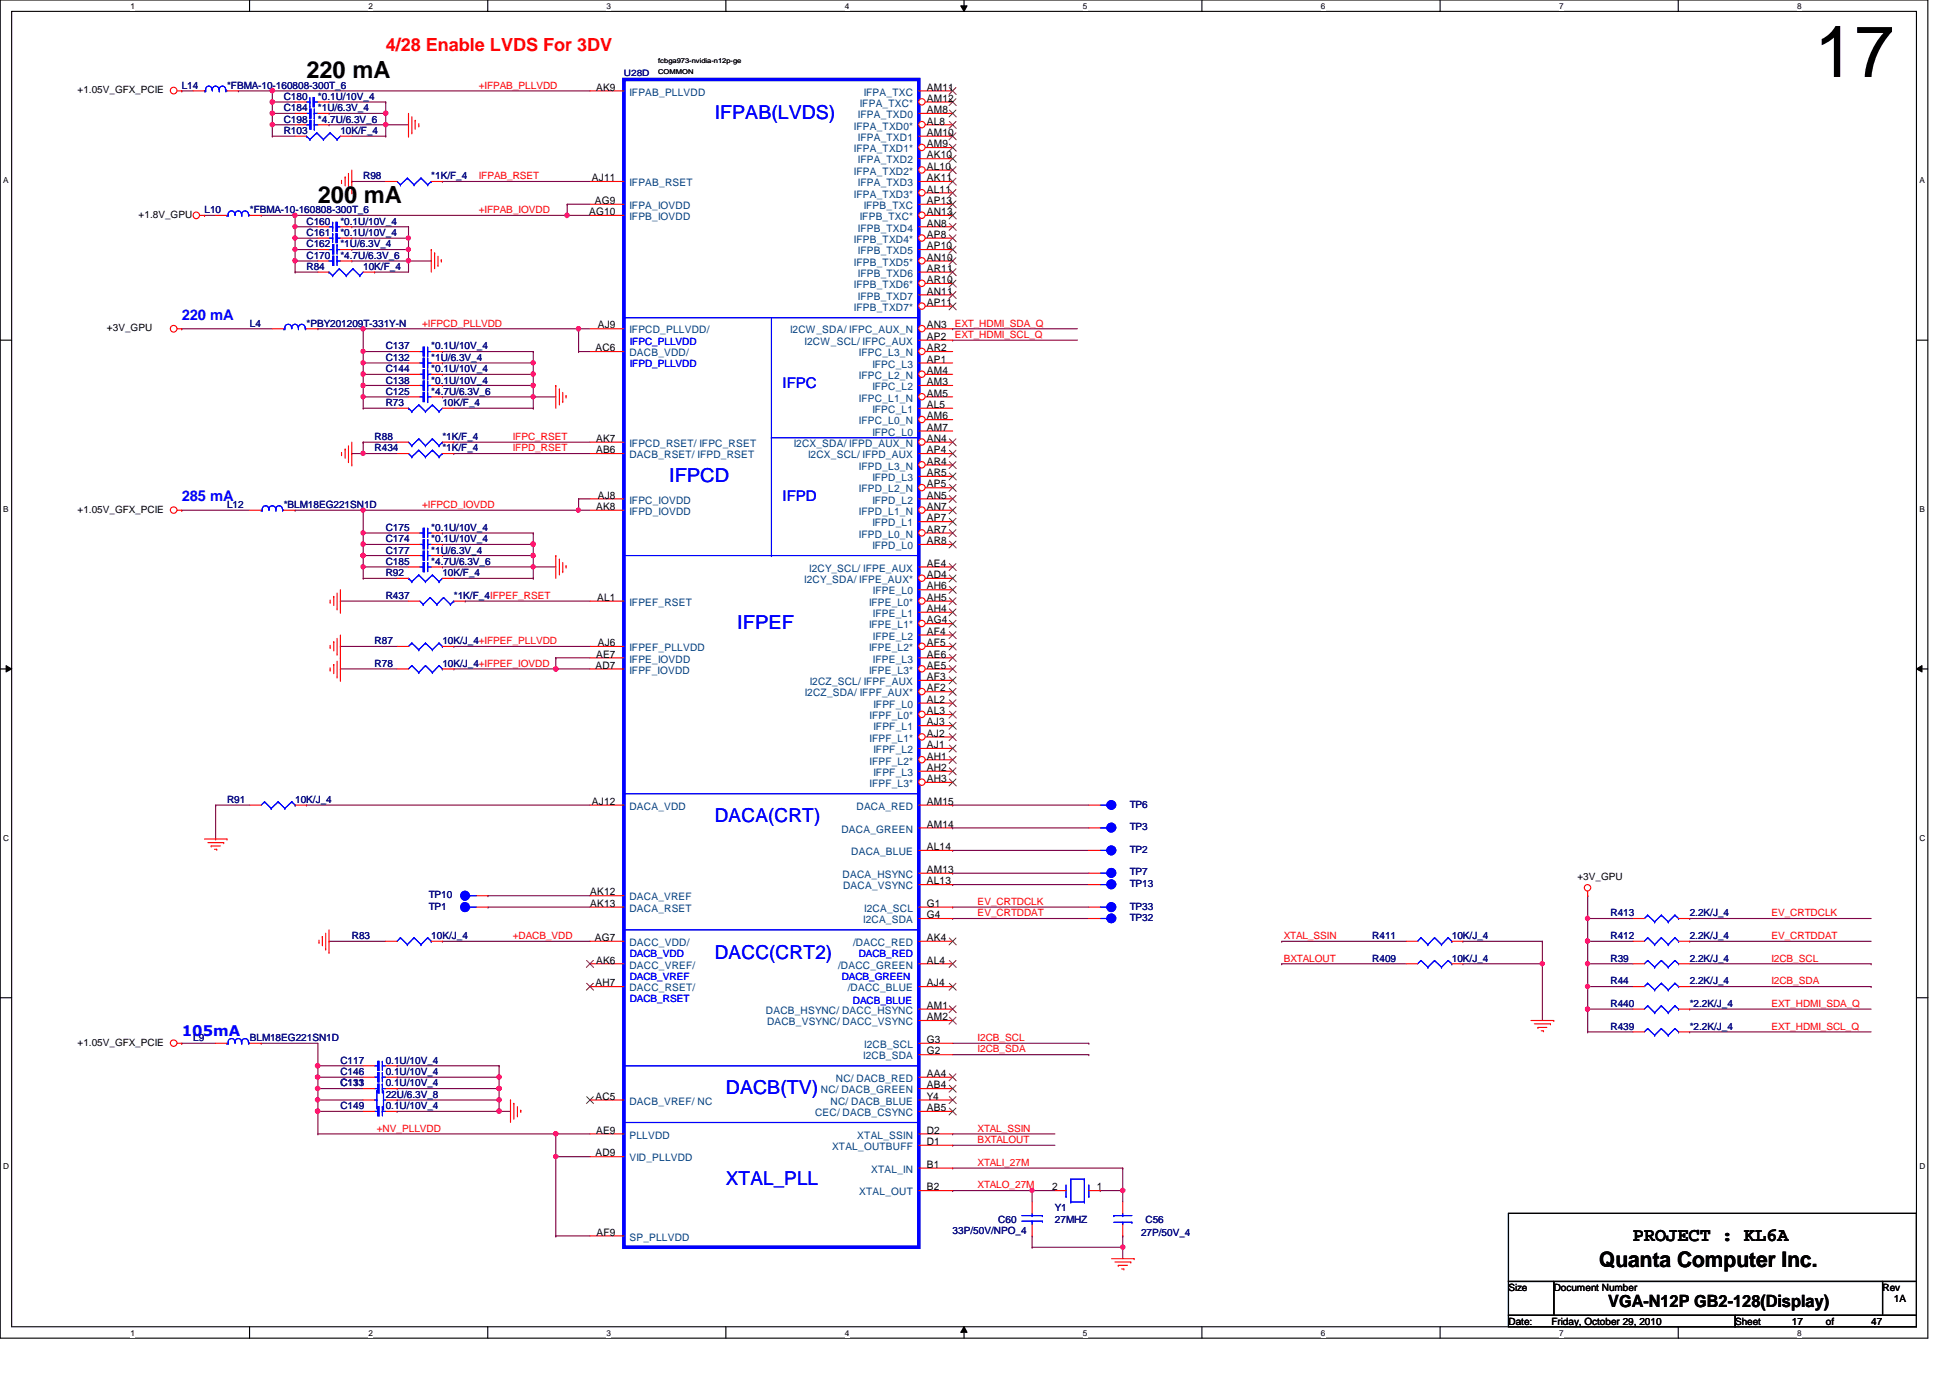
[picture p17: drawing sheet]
<svg xmlns="http://www.w3.org/2000/svg" width="297mm" height="210mm" viewBox="0 0 297 210" stroke-linecap="round" stroke-linejoin="round" font-family="sans-serif">
<defs><g id="words">
<text font-size="11" x="276.4" y="11.7">17</text>
<g font-size="3.6">
<text x="46.7" y="11.9">220 mA</text>
<text x="48.4" y="30.9">200 mA</text>
</g>
<text font-size="3.3" x="243.6" y="193">Quanta Computer Inc.</text>
<g font-size="2.9" fill="#00f">
<text x="108.9" y="18.2">IFPAB(LVDS)</text>
<text x="101.9" y="73.4">IFPCD</text>
<text x="112.3" y="95.9">IFPEF</text>
<text x="108.9" y="125.3">DACA(CRT)</text>
<text x="108.9" y="146">DACC(CRT2)</text>
<text x="110.6" y="166.7">DACB(TV)</text>
<text x="110.6" y="180.6">XTAL_PLL</text>
</g>
<text font-size="2.9" x="248.7" y="189">PROJECT : KL6A</text>
<text font-size="2.8" fill="#f00" x="58.8" y="7.8">4/28 Enable LVDS For 3DV</text>
<text font-size="2.6" x="245" y="199.1">VGA-N12P GB2-128(Display)</text>
<g font-size="2.2" fill="#00f">
<text x="27.7" y="48.7">220 mA</text>
<text x="119.2" y="59.1">IFPC</text>
<text x="27.7" y="76.4">285 mA</text>
<text x="119.2" y="76.3">IFPD</text>
<text x="27.7" y="157.7">105mA</text>
</g>
<g font-size="1.6">
<text x="90.8" y="13.8">AK9</text>
<text x="141.2" y="17.2">AM8</text>
<text x="141.2" y="13.8">AM11</text>
<text x="141.2" y="15.5">AM12</text>
<text x="141.2" y="19">AL8</text>
<text x="141.2" y="20.7">AM10</text>
<text x="141.2" y="22.4">AM9</text>
<text x="90.2" y="27.6">AJ11</text>
<text x="141.2" y="24.1">AK10</text>
<text x="141.2" y="25.9">AL10</text>
<text x="141.2" y="27.6">AK11</text>
<text x="141.2" y="29.3">AL11</text>
<text x="89.7" y="32.8">AG10</text>
<text x="90.6" y="31.1">AG9</text>
<text x="141.2" y="34.5">AN8</text>
<text x="141.2" y="31.1">AP13</text>
<text x="141.2" y="32.8">AN13</text>
<text x="141.2" y="36.2">AP8</text>
<text x="141.2" y="38">AP10</text>
<text x="141.2" y="39.7">AN10</text>
<text x="141.2" y="41.4">AR11</text>
<text x="141.2" y="43.1">AR10</text>
<text x="141.2" y="44.9">AN11</text>
<text x="141.2" y="46.6">AP11</text>
<text x="90.7" y="53.5">AC6</text>
<text x="91.1" y="50">AJ9</text>
<text x="141.2" y="53.5">AR2</text>
<text x="141.2" y="51.8">AP2</text>
<text x="141.2" y="50">AN3</text>
<text x="141.2" y="58.7">AM3</text>
<text x="141.2" y="57">AM4</text>
<text x="141.2" y="55.2">AP1</text>
<text x="141.2" y="62.1">AL5</text>
<text x="141.2" y="65.6">AM7</text>
<text x="141.2" y="63.9">AM6</text>
<text x="141.2" y="60.4">AM5</text>
<text x="90.8" y="67.3">AK7</text>
<text x="90.8" y="69">AB6</text>
<text x="141.2" y="70.8">AR4</text>
<text x="141.2" y="69">AP4</text>
<text x="141.2" y="67.3">AN4</text>
<text x="90.8" y="77.7">AK8</text>
<text x="91.1" y="75.9">AJ8</text>
<text x="141.2" y="77.7">AN7</text>
<text x="141.2" y="75.9">AN5</text>
<text x="141.2" y="74.3">AP5</text>
<text x="141.2" y="72.5">AR5</text>
<text x="141.2" y="79.4">AP7</text>
<text x="141.2" y="81.2">AR7</text>
<text x="141.2" y="82.9">AR8</text>
<text x="141.2" y="89.8">AH6</text>
<text x="141.2" y="86.3">AE4</text>
<text x="141.2" y="88.1">AD4</text>
<text x="91" y="91.5">AL1</text>
<text x="141.2" y="91.5">AH5</text>
<text x="141.2" y="93.2">AH4</text>
<text x="141.2" y="95">AG4</text>
<text x="90.7" y="101.9">AD7</text>
<text x="90.8" y="100.2">AE7</text>
<text x="91.1" y="98.4">AJ6</text>
<text x="141.2" y="96.7">AF4</text>
<text x="141.2" y="98.4">AF5</text>
<text x="141.2" y="100.2">AE6</text>
<text x="141.2" y="101.9">AE5</text>
<text x="141.2" y="107.1">AL2</text>
<text x="141.2" y="103.6">AF3</text>
<text x="141.2" y="105.3">AF2</text>
<text x="141.2" y="108.8">AL3</text>
<text x="141.2" y="110.5">AJ3</text>
<text x="141.2" y="112.2">AJ2</text>
<text x="141.2" y="114">AJ1</text>
<text x="141.2" y="115.7">AH1</text>
<text x="141.2" y="117.4">AH2</text>
<text x="141.2" y="119.1">AH3</text>
<text x="90.2" y="122.6">AJ12</text>
<text x="141.2" y="122.6">AM15</text>
<text x="141.2" y="126.1">AM14</text>
<text x="141.2" y="129.5">AL14</text>
<text x="89.9" y="136.4">AK12</text>
<text x="141.2" y="133">AM13</text>
<text x="141.2" y="134.7">AL13</text>
<text x="89.9" y="138.1">AK13</text>
<text x="90.6" y="143.3">AG7</text>
<text x="141.2" y="138.1">G1</text>
<text x="141.2" y="139.9">G4</text>
<text x="141.2" y="143.3">AK4</text>
<text x="90.8" y="146.8">AK6</text>
<text x="141.2" y="146.8">AL4</text>
<text x="90.7" y="150.2">AH7</text>
<text x="141.2" y="150.2">AJ4</text>
<text x="141.2" y="153.7">AM1</text>
<text x="141.2" y="155.4">AM2</text>
<text x="141.2" y="158.9">G3</text>
<text x="141.2" y="160.6">G2</text>
<text x="90.7" y="167.5">AC5</text>
<text x="141.2" y="164">AA4</text>
<text x="141.2" y="165.8">AB4</text>
<text x="141.2" y="167.5">Y4</text>
<text x="90.8" y="172.7">AE9</text>
<text x="141.2" y="169.2">AB5</text>
<text x="141.2" y="172.7">D2</text>
<text x="90.7" y="176.1">AD9</text>
<text x="141.2" y="174.4">D1</text>
<text x="141.2" y="177.9">B1</text>
<text x="141.2" y="181.3">B2</text>
<text x="160.3" y="181.3">2</text>
<text x="167.1" y="181.3">1</text>
<text x="90.9" y="188.2">AF9</text>
</g>
<g font-size="1.6" fill="#004080">
<text x="95.9" y="14.6">IFPAB_PLLVDD</text>
<text x="130.7" y="18">IFPA_TXD0</text>
<text x="131" y="16.3">IFPA_TXC*</text>
<text x="131.6" y="14.6">IFPA_TXC</text>
<text x="130.1" y="19.7">IFPA_TXD0*</text>
<text x="130.1" y="23.2">IFPA_TXD1*</text>
<text x="130.7" y="21.5">IFPA_TXD1</text>
<text x="95.9" y="28.4">IFPAB_RSET</text>
<text x="130.1" y="26.6">IFPA_TXD2*</text>
<text x="130.7" y="24.9">IFPA_TXD2</text>
<text x="130.7" y="28.4">IFPA_TXD3</text>
<text x="95.9" y="31.8">IFPA_IOVDD</text>
<text x="95.9" y="33.5">IFPB_IOVDD</text>
<text x="130.1" y="30.1">IFPA_TXD3*</text>
<text x="130.7" y="35.3">IFPB_TXD4</text>
<text x="131" y="33.5">IFPB_TXC*</text>
<text x="131.6" y="31.8">IFPB_TXC</text>
<text x="130.1" y="37">IFPB_TXD4*</text>
<text x="130.1" y="40.5">IFPB_TXD5*</text>
<text x="130.7" y="38.7">IFPB_TXD5</text>
<text x="130.1" y="43.9">IFPB_TXD6*</text>
<text x="130.1" y="47.4">IFPB_TXD7*</text>
<text x="130.7" y="42.2">IFPB_TXD6</text>
<text x="130.7" y="45.6">IFPB_TXD7</text>
<text x="95.9" y="50.8">IFPCD_PLLVDD/</text>
<text x="120.4" y="50.8">I2CW_SDA/ IFPC_AUX_N</text>
<text x="122.6" y="52.5">I2CW_SCL/ IFPC_AUX</text>
<text x="95.9" y="54.3">DACB_VDD/</text>
<text x="130.8" y="54.3">IFPC_L3_N</text>
<text x="130.8" y="57.7">IFPC_L2_N</text>
<text x="132.9" y="59.4">IFPC_L2</text>
<text x="132.9" y="56">IFPC_L3</text>
<text x="130.8" y="64.6">IFPC_L0_N</text>
<text x="130.8" y="61.2">IFPC_L1_N</text>
<text x="132.9" y="62.9">IFPC_L1</text>
<text x="95.9" y="68.1">IFPCD_RSET/ IFPC_RSET</text>
<text x="95.9" y="69.8">DACB_RSET/ IFPD_RSET</text>
<text x="120.9" y="68.1">I2CX_SDA/ IFPD_AUX_N</text>
<text x="123.1" y="69.8">I2CX_SCL/ IFPD_AUX</text>
<text x="130.8" y="71.5">IFPD_L3_N</text>
<text x="132.9" y="66.4">IFPC_L0</text>
<text x="95.9" y="76.7">IFPC_IOVDD</text>
<text x="130.8" y="75">IFPD_L2_N</text>
<text x="132.9" y="76.7">IFPD_L2</text>
<text x="132.9" y="73.3">IFPD_L3</text>
<text x="95.9" y="78.4">IFPD_IOVDD</text>
<text x="130.8" y="78.4">IFPD_L1_N</text>
<text x="130.8" y="81.9">IFPD_L0_N</text>
<text x="132.9" y="80.2">IFPD_L1</text>
<text x="132.9" y="83.7">IFPD_L0</text>
<text x="122.5" y="88.8">I2CY_SDA/ IFPE_AUX*</text>
<text x="123.3" y="87.1">I2CY_SCL/ IFPE_AUX</text>
<text x="95.9" y="92.3">IFPEF_RSET</text>
<text x="132.4" y="92.3">IFPE_L0*</text>
<text x="132.4" y="95.7">IFPE_L1*</text>
<text x="133" y="90.6">IFPE_L0</text>
<text x="133" y="94">IFPE_L1</text>
<text x="95.9" y="99.2">IFPEF_PLLVDD</text>
<text x="95.9" y="100.9">IFPE_IOVDD</text>
<text x="132.4" y="99.2">IFPE_L2*</text>
<text x="133" y="97.5">IFPE_L2</text>
<text x="133" y="100.9">IFPE_L3</text>
<text x="95.9" y="102.6">IFPF_IOVDD</text>
<text x="122.6" y="106.1">I2CZ_SDA/ IFPF_AUX*</text>
<text x="123.4" y="104.4">I2CZ_SCL/ IFPF_AUX</text>
<text x="132.4" y="102.6">IFPE_L3*</text>
<text x="133.1" y="107.8">IFPF_L0</text>
<text x="132.5" y="109.6">IFPF_L0*</text>
<text x="132.5" y="113">IFPF_L1*</text>
<text x="133.1" y="111.3">IFPF_L1</text>
<text x="132.5" y="116.5">IFPF_L2*</text>
<text x="132.5" y="119.9">IFPF_L3*</text>
<text x="133.1" y="114.7">IFPF_L2</text>
<text x="133.1" y="118.2">IFPF_L3</text>
<text x="95.9" y="123.4">DACA_VDD</text>
<text x="130.5" y="123.4">DACA_RED</text>
<text x="128.2" y="126.8">DACA_GREEN</text>
<text x="129.7" y="130.3">DACA_BLUE</text>
<text x="95.9" y="137.2">DACA_VREF</text>
<text x="128.4" y="133.7">DACA_HSYNC</text>
<text x="128.4" y="135.5">DACA_VSYNC</text>
<text x="95.9" y="138.9">DACA_RSET</text>
<text x="131.5" y="140.6">I2CA_SDA</text>
<text x="131.7" y="138.9">I2CA_SCL</text>
<text x="95.9" y="144.1">DACC_VDD/</text>
<text x="95.9" y="147.5">DACC_VREF/</text>
<text x="127.7" y="147.5">/DACC_GREEN</text>
<text x="130" y="144.1">/DACC_RED</text>
<text x="95.9" y="151">DACC_RSET/</text>
<text x="116.7" y="154.4">DACB_HSYNC/ DACC_HSYNC</text>
<text x="129.2" y="151">/DACC_BLUE</text>
<text x="116.8" y="156.2">DACB_VSYNC/ DACC_VSYNC</text>
<text x="131.5" y="161.4">I2CB_SDA</text>
<text x="131.7" y="159.6">I2CB_SCL</text>
<text x="125" y="166.5">NC/ DACB_GREEN</text>
<text x="127.3" y="164.8">NC/ DACB_RED</text>
<text x="95.9" y="168.3">DACB_VREF/ NC</text>
<text x="95.9" y="173.4">PLLVDD</text>
<text x="124.2" y="170">CEC/ DACB_CSYNC</text>
<text x="126.5" y="168.3">NC/ DACB_BLUE</text>
<text x="130.6" y="173.4">XTAL_SSIN</text>
<text x="95.9" y="176.9">VID_PLLVDD</text>
<text x="126.7" y="175.2">XTAL_OUTBUFF</text>
<text x="132.7" y="178.6">XTAL_IN</text>
<text x="130.9" y="182.1">XTAL_OUT</text>
<text x="95.9" y="189">SP_PLLVDD</text>
</g>
<g font-size="1.5">
<text x="11.8" y="14.2">+1.05V_GFX_PCIE</text>
<text x="21.1" y="33.2">+1.8V_GPU</text>
<text x="16.3" y="50.5">+3V_GPU</text>
<text x="11.8" y="78.1">+1.05V_GFX_PCIE</text>
<text x="240.3" y="134.1">+3V_GPU</text>
<text x="11.8" y="159.3">+1.05V_GFX_PCIE</text>
<text x="229.8" y="196.6">Size</text>
<text x="236.7" y="196.6">Document Number</text>
<text x="286.8" y="196.6">Rev</text>
<text x="229.8" y="201.8">Date:</text>
<text x="236.3" y="201.8">Friday, October 29, 2010</text>
<text x="264.3" y="201.8">Sheet</text>
<text x="273" y="201.8">17</text>
<text x="278.1" y="201.8">of</text>
<text x="285" y="201.8">47</text>
<text x="288.5" y="198.3">1A</text>
</g>
<g font-size="1.5" fill="#000080">
<text x="27.7" y="13.5">L14</text>
<text x="34.6" y="13.5">*FBMA-10-160808-300T_6</text>
<text x="43.2" y="15.2">C180</text>
<text x="43.2" y="16.9">C184</text>
<text x="48.4" y="15.2">*0.1U/10V_4</text>
<text x="48.4" y="16.9">*1U/6.3V_4</text>
<text x="43.2" y="20.4">R103</text>
<text x="43.2" y="18.7">C198</text>
<text x="48.4" y="18.7">*4.7U/6.3V_6</text>
<text x="51.9" y="20.4">10K/F_4</text>
<text x="55.3" y="27.3">R98</text>
<text x="65.7" y="27.3">*1K/F_4</text>
<text x="31.2" y="32.5">L10</text>
<text x="38.1" y="32.5">*FBMA-10-160808-300T_6</text>
<text x="46.7" y="34.2">C160</text>
<text x="46.7" y="35.9">C161</text>
<text x="51.9" y="34.2">*0.1U/10V_4</text>
<text x="51.9" y="35.9">*0.1U/10V_4</text>
<text x="46.7" y="41.1">R84</text>
<text x="46.7" y="37.7">C162</text>
<text x="46.7" y="39.4">C170</text>
<text x="51.9" y="37.7">*1U/6.3V_4</text>
<text x="51.9" y="39.4">*4.7U/6.3V_6</text>
<text x="55.3" y="41.1">10K/F_4</text>
<text x="38.1" y="49.8">L4</text>
<text x="46.7" y="49.8">*PBY201209T-331Y-N</text>
<text x="58.8" y="53.2">C137</text>
<text x="65.7" y="53.2">*0.1U/10V_4</text>
<text x="58.8" y="56.7">C144</text>
<text x="58.8" y="58.4">C138</text>
<text x="58.8" y="54.9">C132</text>
<text x="65.7" y="56.7">*0.1U/10V_4</text>
<text x="65.7" y="58.4">*0.1U/10V_4</text>
<text x="65.7" y="54.9">*1U/6.3V_4</text>
<text x="58.8" y="61.8">R73</text>
<text x="58.8" y="60.1">C125</text>
<text x="65.7" y="60.1">*4.7U/6.3V_6</text>
<text x="67.4" y="61.8">10K/F_4</text>
<text x="57.1" y="67.1">R88</text>
<text x="57.1" y="68.7">R434</text>
<text x="67.4" y="68.7">*1K/F_4</text>
<text x="67.4" y="67.1">*1K/F_4</text>
<text x="34.6" y="77.4">L12</text>
<text x="43.2" y="77.4">*BLM18EG221SN1D</text>
<text x="58.8" y="80.9">C175</text>
<text x="58.8" y="82.6">C174</text>
<text x="65.7" y="80.9">*0.1U/10V_4</text>
<text x="65.7" y="82.6">*0.1U/10V_4</text>
<text x="58.8" y="86">C185</text>
<text x="58.8" y="84.3">C177</text>
<text x="58.8" y="87.8">R92</text>
<text x="65.7" y="86">*4.7U/6.3V_6</text>
<text x="65.7" y="84.3">*1U/6.3V_4</text>
<text x="67.4" y="87.8">10K/F_4</text>
<text x="58.8" y="91.2">R437</text>
<text x="69.1" y="91.2">*1K/F_4IFPEF_RSET</text>
<text x="57.1" y="98.1">R87</text>
<text x="57.1" y="101.6">R78</text>
<text x="67.4" y="98.1">10K/J_4+IFPEF_PLLVDD</text>
<text x="67.4" y="101.6">10K/J_4+IFPEF_IOVDD</text>
<text x="34.6" y="122.3">R91</text>
<text x="45" y="122.3">10K/J_4</text>
<text x="172.1" y="123">TP6</text>
<text x="172.1" y="126.4">TP3</text>
<text x="172.1" y="129.9">TP2</text>
<text x="65.3" y="136.8">TP10</text>
<text x="172.1" y="135.1">TP13</text>
<text x="172.1" y="133.3">TP7</text>
<text x="53.6" y="143">R83</text>
<text x="65.3" y="138.6">TP1</text>
<text x="65.7" y="143">10K/J_4</text>
<text x="172.1" y="140.3">TP32</text>
<text x="172.1" y="138.6">TP33</text>
<text x="209" y="143">R411</text>
<text x="221.1" y="143">10K/J_4</text>
<text x="245.3" y="139.6">R413</text>
<text x="245.3" y="143">R412</text>
<text x="257.4" y="139.6">2.2K/J_4</text>
<text x="257.4" y="143">2.2K/J_4</text>
<text x="209" y="146.5">R409</text>
<text x="221.1" y="146.5">10K/J_4</text>
<text x="245.3" y="149.9">R44</text>
<text x="245.3" y="146.5">R39</text>
<text x="257.4" y="149.9">2.2K/J_4</text>
<text x="257.4" y="146.5">2.2K/J_4</text>
<text x="245.3" y="153.4">R440</text>
<text x="257.4" y="153.4">*2.2K/J_4</text>
<text x="29.4" y="158.6">L9</text>
<text x="38.1" y="158.6">BLM18EG221SN1D</text>
<text x="245.3" y="156.8">R439</text>
<text x="257.4" y="156.8">*2.2K/J_4</text>
<text x="51.9" y="165.5">C131</text>
<text x="51.9" y="163.7">C146</text>
<text x="51.9" y="162.1">C117</text>
<text x="51.9" y="165.5">C113</text>
<text x="58.8" y="167.2">22U/6.3V_8</text>
<text x="58.8" y="165.5">0.1U/10V_4</text>
<text x="58.8" y="163.7">0.1U/10V_4</text>
<text x="58.8" y="162.1">0.1U/10V_4</text>
<text x="51.9" y="169">C149</text>
<text x="58.8" y="169">0.1U/10V_4</text>
<text x="160.7" y="184.5">Y1</text>
<text x="145.1" y="188">33P/50V/NPO_4</text>
<text x="152.1" y="186.2">C60</text>
<text x="160.7" y="186.2">27MHZ</text>
<text x="173.8" y="188.3">27P/50V_4</text>
<text x="174.5" y="186.2">C56</text>
</g>
<g font-size="1.5" fill="#f00">
<text x="72.9" y="13.5">+IFPAB_PLLVDD</text>
<text x="72.9" y="27.3">IFPAB_RSET</text>
<text x="72.9" y="32.5">+IFPAB_IOVDD</text>
<text x="64.3" y="49.7">+IFPCD_PLLVDD</text>
<text x="145.5" y="49.7">EXT_HDMI_SDA_Q</text>
<text x="145.5" y="51.5">EXT_HDMI_SCL_Q</text>
<text x="78.1" y="68.7">IFPD_RSET</text>
<text x="78.1" y="67">IFPC_RSET</text>
<text x="64.3" y="77.4">+IFPCD_IOVDD</text>
<text x="148.9" y="137.8">EV_CRTDCLK</text>
<text x="78.1" y="143">+DACB_VDD</text>
<text x="148.9" y="139.6">EV_CRTDDAT</text>
<text x="195.6" y="143">XTAL_SSIN</text>
<text x="269.8" y="139.6">EV_CRTDCLK</text>
<text x="269.8" y="143">EV_CRTDDAT</text>
<text x="195.6" y="146.5">BXTALOUT</text>
<text x="269.8" y="146.5">I2CB_SCL</text>
<text x="269.8" y="149.9">I2CB_SDA</text>
<text x="269.8" y="153.4">EXT_HDMI_SDA_Q</text>
<text x="148.9" y="160.3">I2CB_SDA</text>
<text x="148.9" y="158.6">I2CB_SCL</text>
<text x="269.8" y="156.8">EXT_HDMI_SCL_Q</text>
<text x="57.4" y="172.4">+NV_PLLVDD</text>
<text x="148.9" y="172.4">XTAL_SSIN</text>
<text x="148.9" y="177.6">XTALI_27M</text>
<text x="148.9" y="174.1">BXTALOUT</text>
<text x="148.9" y="181">XTALO_27M</text>
</g>
<g font-size="1.5" fill="#00f">
<text x="95.9" y="52.5">IFPC_PLLVDD</text>
<text x="95.9" y="56">IFPD_PLLVDD</text>
<text x="95.9" y="145.8">DACB_VDD</text>
<text x="95.9" y="149.3">DACB_VREF</text>
<text x="128.2" y="149.3">DACB_GREEN</text>
<text x="130.8" y="145.8">DACB_RED</text>
<text x="95.9" y="152.7">DACB_RSET</text>
<text x="129.9" y="152.9">DACB_BLUE</text>
</g>
<text font-size="1.4" fill="#000080" x="95" y="11.6">U28D</text>
<g font-size="1.3">
<text x="19.9" y="1.4">1</text>
<text x="56.1" y="1.4">2</text>
<text x="92.4" y="1.4">3</text>
<text x="128.7" y="1.4">4</text>
<text x="165" y="1.4">5</text>
<text x="201.2" y="1.4">6</text>
<text x="237.5" y="1.4">7</text>
<text x="273.8" y="1.4">8</text>
<text x=".5" y="27.9">A</text>
<text x="292.4" y="27.9">A</text>
<text x=".5" y="78">B</text>
<text x="292.4" y="78">B</text>
<text x=".5" y="128.1">C</text>
<text x="292.4" y="128.1">C</text>
<text x=".5" y="178.1">D</text>
<text x="292.4" y="178.1">D</text>
<text x="19.9" y="203.5">1</text>
<text x="56.1" y="203.5">2</text>
<text x="92.4" y="203.5">3</text>
<text x="128.7" y="203.5">4</text>
<text x="165" y="203.5">5</text>
<text x="201.2" y="203.5">6</text>
<text x="237.5" y="203.5">7</text>
<text x="273.8" y="203.5">8</text>
</g>
<g font-size="1">
<text x="100.2" y="9.5">fcbga973-nvidia-n12p-ge</text>
<text x="100.2" y="11.3">COMMON</text>
</g>
</g></defs>
<path d="M0 0h293.7v203.8h-293.7zM1.8 1.7h290.1v200.4h-290.1z" fill="none" stroke="#000" stroke-width=".17"/>
<g fill="#fff">
<path d="M19.9 .2h.7v1.4h-.7z"/>
<path d="M19.9 202.3h.7v1.4h-.7z"/>
</g>
<path d="M38 0v1.7M38 202.1v1.7" fill="none" stroke="#000" stroke-width=".17"/>
<g fill="#fff">
<path d="M56.1 .2h.7v1.4h-.7z"/>
<path d="M56.1 202.3h.7v1.4h-.7z"/>
</g>
<path d="M74.3 0v1.7M74.3 202.1v1.7" fill="none" stroke="#000" stroke-width=".17"/>
<g fill="#fff">
<path d="M92.4 .2h.7v1.4h-.7z"/>
<path d="M92.4 202.3h.7v1.4h-.7z"/>
</g>
<path d="M110.6 0v1.7M110.6 202.1v1.7" fill="none" stroke="#000" stroke-width=".17"/>
<g fill="#fff">
<path d="M128.7 .2h.7v1.4h-.7z"/>
<path d="M128.7 202.3h.7v1.4h-.7z"/>
</g>
<path d="M146.9 0v1.7M146.9 202.1v1.7" fill="none" stroke="#000" stroke-width=".17"/>
<path d="M146.3 .9h1l-.4 .8zM146.9 202.1l.4 .8h-1z" fill="#000"/>
<path d="M146.3 .9h1l-.4 .8zM146.9 202.1l.4 .8h-1z" fill="none" stroke="#000" stroke-width=".15"/>
<g fill="#fff">
<path d="M165 .2h.6v1.4h-.6z"/>
<path d="M165 202.3h.6v1.4h-.6z"/>
</g>
<path d="M183.1 0v1.7M183.1 202.1v1.7" fill="none" stroke="#000" stroke-width=".17"/>
<g fill="#fff">
<path d="M201.2 .2h.7v1.4h-.7z"/>
<path d="M201.2 202.3h.7v1.4h-.7z"/>
</g>
<path d="M219.4 0v1.7M219.4 202.1v1.7" fill="none" stroke="#000" stroke-width=".17"/>
<g fill="#fff">
<path d="M237.5 .2h.7v1.4h-.7z"/>
<path d="M237.5 202.3h.7v1.4h-.7z"/>
</g>
<path d="M255.6 0v1.7M255.6 202.1v1.7" fill="none" stroke="#000" stroke-width=".17"/>
<g fill="#fff">
<path d="M273.8 .2h.6v1.4h-.6z"/>
<path d="M273.8 202.3h.6v1.4h-.6z"/>
<path d="M.5 26.8h.8v1.4h-.8z"/>
<path d="M292.4 26.8h.8v1.4h-.8z"/>
<path d="M.5 76.8h.8v1.4h-.8z"/>
<path d="M292.4 76.8h.8v1.4h-.8z"/>
</g>
<path d="M0 51.8h1.8M291.9 51.8h1.8" fill="none" stroke="#000" stroke-width=".17"/>
<g fill="#fff">
<path d="M.5 126.9h.9v1.4h-.9z"/>
<path d="M292.4 126.9h.9v1.4h-.9z"/>
</g>
<path d="M0 101.9h1.8M291.9 101.9h1.8" fill="none" stroke="#000" stroke-width=".17"/>
<path d="M.9 101.4l.9 .5-.9 .5zM291.9 101.9l.9-.5v1z" fill="#000"/>
<path d="M.9 101.4l.9 .5-.9 .5zM291.9 101.9l.9-.5v1z" fill="none" stroke="#000" stroke-width=".15"/>
<g fill="#fff">
<path d="M.5 177h.9v1.4h-.9z"/>
<path d="M292.4 177h.9v1.4h-.9z"/>
</g>
<path d="M0 152h1.8M291.9 152h1.8" fill="none" stroke="#000" stroke-width=".17"/>
<path d="M86.4 32.8h.1M86.4 32.8h3.5M67.4 143.4h.1M67.4 143.4h22.5M145.1 160.7h20.8M165.9 160.7h.1" fill="none" stroke="#800040" stroke-width=".17"/>
<circle cx="86.4" cy="32.8" r=".33" fill="#f0f"/>
<circle cx="86.4" cy="32.8" r=".33" fill="none" stroke="#f0f" stroke-width=".17"/>
<path d="M41.5 13.8h.1M41.5 13.8h48.4M86.4 31.1h.1M86.4 31.1h3.5M145.1 158.9h20.8M165.9 158.9h.1" fill="none" stroke="#800040" stroke-width=".17"/>
<circle cx="41.5" cy="13.8" r=".34" fill="#f0f"/>
<circle cx="41.5" cy="13.8" r=".34" fill="none" stroke="#f0f" stroke-width=".17"/>
<path d="M55.3 67.4h.1M55.3 69.1h.1M55.3 69.1h5.2M55.3 67.4h5.2M69.1 69.1h.1M69.1 67.4h.1M69.1 69.1h20.8M69.1 67.4h20.8M50.1 143.4h.1M50.1 143.4h8.7" fill="none" stroke="#800040" stroke-width=".17"/>
<circle cx="55.3" cy="69.1" r=".32" fill="#f0f"/>
<circle cx="55.3" cy="69.1" r=".32" fill="none" stroke="#f0f" stroke-width=".17"/>
<path d="M55.3 50.1h.1M55.3 50.1h32.8M88.1 50.1h.1M88.1 50.1v3.5M55.3 67.4h.1M55.3 67.4v1.7" fill="none" stroke="#800040" stroke-width=".17"/>
<circle cx="88.1" cy="50.1" r=".33" fill="#f0f"/>
<circle cx="88.1" cy="50.1" r=".33" fill="none" stroke="#f0f" stroke-width=".17"/>
<path d="M27.7 50.1h.1M27.7 50.1h13.8M48.4 50.1h.1M48.4 50.1h6.9M55.3 50.1h.1M55.3 50.1v3.5M88.1 50.1h.1M88.1 50.1h1.8" fill="none" stroke="#800040" stroke-width=".17"/>
<circle cx="55.3" cy="50.1" r=".33" fill="#f0f"/>
<circle cx="55.3" cy="50.1" r=".33" fill="none" stroke="#f0f" stroke-width=".17"/>
<path d="M88.1 53.6h.1M88.1 53.6h1.8M67.4 82.9h.1M67.4 82.9h13.8" fill="none" stroke="#800040" stroke-width=".17"/>
<circle cx="81.2" cy="82.9" r=".33" fill="#f0f"/>
<circle cx="81.2" cy="82.9" r=".33" fill="none" stroke="#f0f" stroke-width=".17"/>
<path d="M55.3 86.4h.1M55.3 86.4h6.9M81.2 86.4h.1M81.2 86.4h3.5" fill="none" stroke="#800040" stroke-width=".17"/>
<circle cx="55.3" cy="86.3" r=".32" fill="#f0f"/>
<circle cx="55.3" cy="86.3" r=".32" fill="none" stroke="#f0f" stroke-width=".17"/>
<path d="M55.3 84.6h.1M55.3 84.6h6.9" fill="none" stroke="#800040" stroke-width=".17"/>
<circle cx="55.3" cy="84.6" r=".33" fill="#f0f"/>
<circle cx="55.3" cy="84.6" r=".33" fill="none" stroke="#f0f" stroke-width=".17"/>
<g fill="none" stroke="#800040" stroke-width=".17">
<path d="M27.7 77.7h.1M27.7 77.7h10.4M45 77.7h.1M45 77.7h10.3M88.1 76h.1M88.1 77.7h.1M88.1 76v1.7M88.1 76h1.8M88.1 77.7h1.8M55.3 82.9h.1M55.3 81.2h.1M55.3 86.4h.1"/>
<path d="M55.3 82.9h6.9M55.3 81.2h6.9M55.3 84.6v1.8M67.4 84.6h.1M67.4 81.2h.1M67.4 81.2h13.8M67.4 84.6h13.8M81.2 81.2h.1M81.2 81.2v1.7"/>
</g>
<circle cx="88.1" cy="77.7" r=".32" fill="#f0f"/>
<circle cx="88.1" cy="77.7" r=".32" fill="none" stroke="#f0f" stroke-width=".17"/>
<path d="M55.3 82.9h.1M55.3 81.2v1.7" fill="none" stroke="#800040" stroke-width=".17"/>
<circle cx="55.3" cy="81.2" r=".32" fill="#f0f"/>
<circle cx="55.3" cy="81.2" r=".32" fill="none" stroke="#f0f" stroke-width=".17"/>
<circle cx="55.3" cy="82.9" r=".33" fill="#f0f"/>
<circle cx="55.3" cy="82.9" r=".33" fill="none" stroke="#f0f" stroke-width=".17"/>
<path d="M67.4 86.4h.1M67.4 86.4h13.8" fill="none" stroke="#800040" stroke-width=".17"/>
<circle cx="81.2" cy="86.3" r=".32" fill="#f0f"/>
<circle cx="81.2" cy="86.3" r=".32" fill="none" stroke="#f0f" stroke-width=".17"/>
<path d="M53.6 27.6h.1M53.6 27.6h5.2M67.4 27.6h.1M67.4 27.6h22.5M55.3 58.7h.1M55.3 58.7v1.8M53.6 69.1h.1M53.6 69.1h1.7M67.4 60.5h.1M67.4 60.5h13.8" fill="none" stroke="#800040" stroke-width=".17"/>
<circle cx="55.3" cy="58.7" r=".33" fill="#f0f"/>
<circle cx="55.3" cy="58.7" r=".33" fill="none" stroke="#f0f" stroke-width=".17"/>
<path d="M81.2 58.7h.1M81.2 58.7v1.8" fill="none" stroke="#800040" stroke-width=".17"/>
<circle cx="81.2" cy="60.4" r=".32" fill="#f0f"/>
<circle cx="81.2" cy="60.4" r=".32" fill="none" stroke="#f0f" stroke-width=".17"/>
<path d="M67.4 53.6h.1M67.4 57h.1M67.4 53.6h13.8M67.4 57h13.8" fill="none" stroke="#800040" stroke-width=".17"/>
<circle cx="81.2" cy="57" r=".33" fill="#f0f"/>
<circle cx="81.2" cy="57" r=".33" fill="none" stroke="#f0f" stroke-width=".17"/>
<path d="M55.3 53.6h.1M55.3 57h.1M55.3 55.3h.1M55.3 53.6h6.9M55.3 57h6.9M55.3 55.3h6.9M55.3 60.5h.1M55.3 60.5h6.9M81.2 60.5h.1M81.2 60.5h3.5" fill="none" stroke="#800040" stroke-width=".17"/>
<circle cx="55.3" cy="60.4" r=".32" fill="#f0f"/>
<circle cx="55.3" cy="60.4" r=".32" fill="none" stroke="#f0f" stroke-width=".17"/>
<path d="M55.3 58.7h.1M55.3 53.6h.1M55.3 58.7h6.9M55.3 53.6v1.7M81.2 53.6h.1M81.2 55.3h.1M81.2 53.6v3.4" fill="none" stroke="#800040" stroke-width=".17"/>
<circle cx="55.3" cy="53.5" r=".32" fill="#f0f"/>
<circle cx="55.3" cy="53.5" r=".32" fill="none" stroke="#f0f" stroke-width=".17"/>
<path d="M55.3 57h.1M55.3 57v1.7" fill="none" stroke="#800040" stroke-width=".17"/>
<circle cx="55.3" cy="57" r=".33" fill="#f0f"/>
<circle cx="55.3" cy="57" r=".33" fill="none" stroke="#f0f" stroke-width=".17"/>
<path d="M55.3 55.3h.1M55.3 55.3v1.7" fill="none" stroke="#800040" stroke-width=".17"/>
<circle cx="55.3" cy="55.3" r=".32" fill="#f0f"/>
<circle cx="55.3" cy="55.3" r=".32" fill="none" stroke="#f0f" stroke-width=".17"/>
<path d="M67.4 55.3h.1M67.4 55.3h13.8" fill="none" stroke="#800040" stroke-width=".17"/>
<circle cx="81.2" cy="55.3" r=".32" fill="#f0f"/>
<circle cx="81.2" cy="55.3" r=".32" fill="none" stroke="#f0f" stroke-width=".17"/>
<path d="M67.4 58.7h.1M67.4 58.7h13.8" fill="none" stroke="#800040" stroke-width=".17"/>
<circle cx="81.2" cy="58.7" r=".33" fill="#f0f"/>
<circle cx="81.2" cy="58.7" r=".33" fill="none" stroke="#f0f" stroke-width=".17"/>
<path d="M81.2 57h.1M81.2 57v1.7M145.1 177.9h.1M145.1 174.5h.1M145.1 177.9h25.9M145.1 174.5h15.6M157.2 181.4h.1M157.2 181.4h3.5" fill="none" stroke="#800040" stroke-width=".17"/>
<circle cx="157.2" cy="181.3" r=".32" fill="#f0f"/>
<circle cx="157.2" cy="181.3" r=".32" fill="none" stroke="#f0f" stroke-width=".17"/>
<path d="M145.1 181.4h.1M145.1 181.4h12.1M157.2 181.4h.1M157.2 181.4v1.7M167.6 181.4h.1M167.6 181.4h3.4" fill="none" stroke="#800040" stroke-width=".17"/>
<circle cx="171" cy="181.3" r=".33" fill="#f0f"/>
<circle cx="171" cy="181.3" r=".33" fill="none" stroke="#f0f" stroke-width=".17"/>
<path d="M171 177.9h.1M171 177.9v5.2M157.2 188.3h.1M157.2 190h.1M157.2 188.3v1.7M157.2 190h13.8M171 181.4h.1M171 190h.1M171 190v1.7" fill="none" stroke="#800040" stroke-width=".17"/>
<circle cx="171" cy="190" r=".33" fill="#f0f"/>
<circle cx="171" cy="190" r=".33" fill="none" stroke="#f0f" stroke-width=".17"/>
<path d="M76 169.3h.1M76 169.3h1.8" fill="none" stroke="#800040" stroke-width=".17"/>
<circle cx="76" cy="169.2" r=".34" fill="#f0f"/>
<circle cx="76" cy="169.2" r=".34" fill="none" stroke="#f0f" stroke-width=".17"/>
<path d="M60.5 162.3h.1M60.5 164.1h.1M60.5 162.3h15.5M60.5 164.1h15.5" fill="none" stroke="#800040" stroke-width=".17"/>
<circle cx="76" cy="164.1" r=".33" fill="#f0f"/>
<circle cx="76" cy="164.1" r=".33" fill="none" stroke="#f0f" stroke-width=".17"/>
<path d="M60.5 165.8h.1M60.5 165.8h15.5" fill="none" stroke="#800040" stroke-width=".17"/>
<circle cx="76" cy="165.8" r=".33" fill="#f0f"/>
<circle cx="76" cy="165.8" r=".33" fill="none" stroke="#f0f" stroke-width=".17"/>
<g fill="none" stroke="#800040" stroke-width=".17">
<path d="M48.4 162.3h.1M48.4 164.1h.1M48.4 165.8h.1M48.4 167.6h.1M48.4 162.3h6.9M48.4 164.1h6.9M48.4 165.8h6.9M48.4 167.6h6.9M48.4 162.3v1.8M48.4 167.6v1.7M76 162.3h.1M76 167.6h.1"/>
<path d="M76 162.3v1.8M76 167.6v1.7"/>
</g>
<circle cx="48.4" cy="167.5" r=".33" fill="#f0f"/>
<circle cx="48.4" cy="167.5" r=".33" fill="none" stroke="#f0f" stroke-width=".17"/>
<path d="M48.4 164.1h.1M48.4 164.1v1.7" fill="none" stroke="#800040" stroke-width=".17"/>
<circle cx="48.4" cy="164.1" r=".33" fill="#f0f"/>
<circle cx="48.4" cy="164.1" r=".33" fill="none" stroke="#f0f" stroke-width=".17"/>
<path d="M27.7 158.9h.1M27.7 158.9h5.1M39.8 158.9h.1M39.8 158.9h8.6M76 164.1h.1M76 164.1v1.7M84.7 172.7h.1M84.7 172.7h5.2" fill="none" stroke="#800040" stroke-width=".17"/>
<circle cx="84.7" cy="172.7" r=".33" fill="#f0f"/>
<circle cx="84.7" cy="172.7" r=".33" fill="none" stroke="#f0f" stroke-width=".17"/>
<path d="M60.5 167.6h.1M60.5 167.6h15.5M84.7 176.2h.1M84.7 176.2h5.2" fill="none" stroke="#800040" stroke-width=".17"/>
<circle cx="76" cy="167.5" r=".33" fill="#f0f"/>
<circle cx="76" cy="167.5" r=".33" fill="none" stroke="#f0f" stroke-width=".17"/>
<path d="M81.2 84.6h.1M81.2 84.6v1.8M48.4 169.3h.1M48.4 169.3h6.9M60.5 169.3h.1M60.5 169.3h15.5" fill="none" stroke="#800040" stroke-width=".17"/>
<circle cx="81.2" cy="84.6" r=".33" fill="#f0f"/>
<circle cx="81.2" cy="84.6" r=".33" fill="none" stroke="#f0f" stroke-width=".17"/>
<path d="M55.3 77.7h.1M55.3 77.7v3.5M81.2 82.9h.1M81.2 82.9v1.7" fill="none" stroke="#800040" stroke-width=".17"/>
<circle cx="81.2" cy="82.9" r=".33" fill="#f0f"/>
<circle cx="81.2" cy="82.9" r=".33" fill="none" stroke="#f0f" stroke-width=".17"/>
<path d="M55.3 84.6h.1M55.3 82.9v1.7" fill="none" stroke="#800040" stroke-width=".17"/>
<circle cx="55.3" cy="84.6" r=".33" fill="#f0f"/>
<circle cx="55.3" cy="84.6" r=".33" fill="none" stroke="#f0f" stroke-width=".17"/>
<path d="M55.3 77.7h.1M55.3 77.7h32.8" fill="none" stroke="#800040" stroke-width=".17"/>
<circle cx="55.3" cy="77.7" r=".32" fill="#f0f"/>
<circle cx="55.3" cy="77.7" r=".32" fill="none" stroke="#f0f" stroke-width=".17"/>
<path d="M145.1 138.2h.1M145.1 139.9h.1M145.1 138.2h20.8M145.1 139.9h20.8M241.8 139.9h.1M241.8 139.9v3.5M48.4 172.7h.1M48.4 172.7h36.3M171 188.3h.1M171 188.3v1.7" fill="none" stroke="#800040" stroke-width=".17"/>
<circle cx="241.8" cy="143.3" r=".33" fill="#f0f"/>
<circle cx="241.8" cy="143.3" r=".33" fill="none" stroke="#f0f" stroke-width=".17"/>
<path d="M241.8 136.4h.1M241.8 139.9h.1M241.8 136.4v3.5M241.8 139.9h6.9" fill="none" stroke="#800040" stroke-width=".17"/>
<circle cx="241.8" cy="139.9" r=".32" fill="#f0f"/>
<circle cx="241.8" cy="139.9" r=".32" fill="none" stroke="#f0f" stroke-width=".17"/>
<path d="M257.4 139.9h.1M257.4 139.9h27.6M241.8 143.4h.1M241.8 153.7h.1M241.8 143.4h6.9M241.8 153.7h6.9M257.4 143.4h.1M257.4 143.4h27.6" fill="none" stroke="#800040" stroke-width=".17"/>
<circle cx="241.8" cy="153.7" r=".33" fill="#f0f"/>
<circle cx="241.8" cy="153.7" r=".33" fill="none" stroke="#f0f" stroke-width=".17"/>
<g fill="none" stroke="#800040" stroke-width=".17">
<path d="M195.2 143.4h.1M195.2 146.8h.1M195.2 146.8h19M195.2 143.4h19M222.8 146.8h.1M222.8 143.4h.1M222.8 146.8h12.1M222.8 143.4h12.1M234.9 143.4h.1M234.9 146.8h.1M234.9 143.4v12M241.8 157.2h.1"/>
<path d="M241.8 153.7h.1M241.8 150.3h.1M241.8 157.2h6.9M241.8 150.3v6.9M257.4 153.7h.1M257.4 157.2h.1M257.4 153.7h27.6M257.4 157.2h27.6"/>
</g>
<circle cx="234.9" cy="146.8" r=".32" fill="#f0f"/>
<circle cx="234.9" cy="146.8" r=".32" fill="none" stroke="#f0f" stroke-width=".17"/>
<g fill="none" stroke="#800040" stroke-width=".17">
<path d="M51.9 91.6h.1M51.9 98.5h.1M51.9 91.6h10.3M51.9 98.5h8.6M69.1 98.5h.1M69.1 98.5h20.8M70.9 91.6h.1M70.9 91.6h19M69.1 101.9h.1M84.7 100.2h.1M84.7 100.2h5.2M84.7 100.2v1.7h-15.6"/>
<path d="M32.8 122.6h.1M32.8 127.8h.1M32.8 122.6h5.3M32.8 122.6v5.2M46.7 122.6h.1M46.7 122.6h43.2M145.1 172.7h.1M145.1 172.7h15.6"/>
</g>
<circle cx="84.7" cy="101.9" r=".34" fill="#f0f"/>
<circle cx="84.7" cy="101.9" r=".34" fill="none" stroke="#f0f" stroke-width=".17"/>
<path d="M51.9 101.9h.1M51.9 101.9h8.6M84.7 101.9h.1M84.7 101.9h5.2M48.4 165.8h.1M48.4 165.8v1.8M84.7 188.3h.1M84.7 188.3h5.2" fill="none" stroke="#800040" stroke-width=".17"/>
<circle cx="48.4" cy="165.8" r=".33" fill="#f0f"/>
<circle cx="48.4" cy="165.8" r=".33" fill="none" stroke="#f0f" stroke-width=".17"/>
<path d="M41.5 15.5h.1M41.5 17.3h.1M41.5 15.5h3.5M41.5 17.3h3.5M50.1 17.3h.1M50.1 17.3h8.7" fill="none" stroke="#800040" stroke-width=".17"/>
<circle cx="58.8" cy="17.2" r=".33" fill="#f0f"/>
<circle cx="58.8" cy="17.2" r=".33" fill="none" stroke="#f0f" stroke-width=".17"/>
<path d="M41.5 19h.1M41.5 19h3.5" fill="none" stroke="#800040" stroke-width=".17"/>
<circle cx="41.5" cy="19" r=".33" fill="#f0f"/>
<circle cx="41.5" cy="19" r=".33" fill="none" stroke="#f0f" stroke-width=".17"/>
<path d="M41.5 13.8h.1M41.5 17.3h.1M41.5 13.8v1.7M41.5 17.3v1.7M58.8 17.3h.1M58.8 17.3v1.7" fill="none" stroke="#800040" stroke-width=".17"/>
<circle cx="41.5" cy="17.2" r=".33" fill="#f0f"/>
<circle cx="41.5" cy="17.2" r=".33" fill="none" stroke="#f0f" stroke-width=".17"/>
<path d="M41.5 15.5h.1M41.5 15.5v1.8" fill="none" stroke="#800040" stroke-width=".17"/>
<circle cx="41.5" cy="15.5" r=".34" fill="#f0f"/>
<circle cx="41.5" cy="15.5" r=".34" fill="none" stroke="#f0f" stroke-width=".17"/>
<path d="M50.1 19h.1M50.1 19h8.7" fill="none" stroke="#800040" stroke-width=".17"/>
<circle cx="58.8" cy="19" r=".33" fill="#f0f"/>
<circle cx="58.8" cy="19" r=".33" fill="none" stroke="#f0f" stroke-width=".17"/>
<g fill="none" stroke="#800040" stroke-width=".17">
<path d="M27.7 13.8h.1M27.7 13.8h1.7M36.3 13.8h.1M36.3 13.8h5.2M58.8 19h.1M58.8 19h3.4M31.2 32.8h.1M31.2 32.8h1.6M45 32.8h.1M45 38h.1M45 32.8v1.7M45 38v1.8"/>
<path d="M53.6 39.8h.1M53.6 39.8h8.6"/>
</g>
<circle cx="44.9" cy="38" r=".32" fill="#f0f"/>
<circle cx="44.9" cy="38" r=".32" fill="none" stroke="#f0f" stroke-width=".17"/>
<path d="M53.6 38h.1M53.6 38h8.6" fill="none" stroke="#800040" stroke-width=".17"/>
<circle cx="62.2" cy="38" r=".32" fill="#f0f"/>
<circle cx="62.2" cy="38" r=".32" fill="none" stroke="#f0f" stroke-width=".17"/>
<path d="M62.2 39.8h.1M62.2 39.8h3.5" fill="none" stroke="#800040" stroke-width=".17"/>
<circle cx="62.2" cy="39.7" r=".33" fill="#f0f"/>
<circle cx="62.2" cy="39.7" r=".33" fill="none" stroke="#f0f" stroke-width=".17"/>
<g fill="none" stroke="#800040" stroke-width=".17">
<path d="M45 39.8h.1M45 38h.1M45 36.3h.1M45 34.5h.1M45 39.8h3.4M45 38h3.4M45 36.3h3.4M45 34.5h3.4M45 34.5v1.8M53.6 34.5h.1M53.6 36.3h.1M53.6 34.5h8.6"/>
<path d="M62.2 38h.1M62.2 34.5h.1M62.2 34.5v1.8h-8.6M62.2 38v1.8"/>
</g>
<circle cx="44.9" cy="34.5" r=".32" fill="#f0f"/>
<circle cx="44.9" cy="34.5" r=".32" fill="none" stroke="#f0f" stroke-width=".17"/>
<path d="M45 36.3h.1M45 36.3v1.7" fill="none" stroke="#800040" stroke-width=".17"/>
<circle cx="44.9" cy="36.3" r=".32" fill="#f0f"/>
<circle cx="44.9" cy="36.3" r=".32" fill="none" stroke="#f0f" stroke-width=".17"/>
<path d="M39.8 32.8h.1M39.8 32.8h5.2M62.2 36.3h.1M62.2 36.3v1.7" fill="none" stroke="#800040" stroke-width=".17"/>
<circle cx="62.2" cy="36.3" r=".32" fill="#f0f"/>
<circle cx="62.2" cy="36.3" r=".32" fill="none" stroke="#f0f" stroke-width=".17"/>
<path d="M45 32.8h.1M45 32.8h41.4" fill="none" stroke="#800040" stroke-width=".17"/>
<circle cx="44.9" cy="32.8" r=".33" fill="#f0f"/>
<circle cx="44.9" cy="32.8" r=".33" fill="none" stroke="#f0f" stroke-width=".17"/>
<path d="M50.1 15.5h8.7M58.8 15.5h.1M58.8 17.3h.1M58.8 15.5v1.8M86.4 32.8h.1M86.4 31.1v1.7M145.1 50.1h.1M145.1 51.8h.1M145.1 50.1h19M145.1 51.8h19M241.8 146.8h.1M241.8 146.8h6.9" fill="none" stroke="#800040" stroke-width=".17"/>
<circle cx="241.8" cy="146.8" r=".32" fill="#f0f"/>
<circle cx="241.8" cy="146.8" r=".32" fill="none" stroke="#f0f" stroke-width=".17"/>
<g fill="none" stroke="#800040" stroke-width=".17">
<path d="M41.5 19h.1M41.5 19v1.7M58.8 19h.1M58.8 19v1.7M41.5 20.7h.1M41.5 20.7h3.5M45 39.8h.1M45 39.8v1.6M53.6 20.7h5.2M58.8 20.7h.1M62.2 39.8h.1M62.2 39.8v1.6h-5.1"/>
<path d="M45 41.4h.1M45 41.4h3.4M57.1 41.4h.1M241.8 143.4h.1M241.8 150.3h.1M241.8 143.4v3.4M241.8 150.3h6.9M257.4 150.3h27.6M257.4 146.8h27.6M285 146.8h.1M285 150.3h.1"/>
</g>
<circle cx="44.9" cy="39.7" r=".33" fill="#f0f"/>
<circle cx="44.9" cy="39.7" r=".33" fill="none" stroke="#f0f" stroke-width=".17"/>
<g fill="none" stroke="#800040" stroke-width=".17">
<path d="M55.3 62.2h.1M55.3 60.5h.1M55.3 62.2h5.2M55.3 60.5v1.7M69.1 62.2h12.1M81.2 62.2h.1M81.2 60.5h.1M81.2 60.5v1.7M55.3 88.1h.1M55.3 86.4h.1M55.3 86.4v1.7M55.3 88.1h5.2"/>
<path d="M69.1 88.1h12.1M81.2 88.1h.1M81.2 86.4h.1M81.2 86.4v1.7M74.3 138.2h.1M74.3 136.4h.1M74.3 138.2h15.6M74.3 136.4h15.6M145.1 122.6h.1M145.1 126.1h.1M145.1 129.5h.1M145.1 133h.1"/>
<path d="M145.1 134.7h.1M145.1 122.6h20.8M145.1 126.1h20.8M145.1 129.5h20.8M145.1 133h20.8M145.1 134.7h20.8M48.4 158.9v3.4M48.4 162.3h.1"/>
</g>
<circle cx="48.4" cy="162.3" r=".34" fill="#f0f"/>
<circle cx="48.4" cy="162.3" r=".34" fill="none" stroke="#f0f" stroke-width=".17"/>
<path d="M48.4 169.3h.1M48.4 169.3v3.4" fill="none" stroke="#800040" stroke-width=".17"/>
<circle cx="48.4" cy="169.2" r=".34" fill="#f0f"/>
<circle cx="48.4" cy="169.2" r=".34" fill="none" stroke="#f0f" stroke-width=".17"/>
<path d="M84.7 172.7h.1M84.7 172.7v15.6M84.7 188.3h.1" fill="none" stroke="#800040" stroke-width=".17"/>
<circle cx="84.7" cy="176.2" r=".33" fill="#f0f"/>
<circle cx="84.7" cy="176.2" r=".33" fill="none" stroke="#f0f" stroke-width=".17"/>
<path d="M76 165.8h.1M76 165.8v1.8" fill="none" stroke="#800040" stroke-width=".17"/>
<circle cx="76" cy="165.8" r=".33" fill="#f0f"/>
<circle cx="76" cy="165.8" r=".33" fill="none" stroke="#f0f" stroke-width=".17"/>
<path d="M241.8 150.3h.1M241.8 146.8v3.5" fill="none" stroke="#800040" stroke-width=".17"/>
<circle cx="241.8" cy="150.3" r=".32" fill="#f0f"/>
<circle cx="241.8" cy="150.3" r=".32" fill="none" stroke="#f0f" stroke-width=".17"/>
<g fill="none" stroke="#f00" stroke-width=".17">
<path d="M27 13.8h.7M27.7 13.8h.1M62.2 17.3v3.4M62.7 17.8v2.4M63.2 18.3h.1M63.2 18.3v1.4M63.8 19.2h.1M63.8 18.8v.4M30.4 32.8h.8M31.2 32.8h.1M52 27.8h.1M52 27.5v.3"/>
<path d="M52.6 27h.1M52.6 27v1.3M53.1 28.9h.1M53.1 26.4v2.5M53.6 29.4h.1M53.6 25.9v3.5M62.2 20.7h.1M62.7 20.2h.1M65.7 38h.1M65.7 38v3.4M66.2 38.5h.1M66.2 38.5v2.4"/>
<path d="M66.7 39v1.4M67.2 39.6h.1M67.2 39.6v.3M27 50.1h.7M27.7 50.1h.1M66.7 40.4h.1M84.7 58.7h.1M84.7 58.7v3.5M85.2 59.3h.1M85.2 59.3v2.4M85.7 59.8v1.4M27 77.7h.7"/>
<path d="M27.7 77.7h.1M52 69.3h.1M52 68.9v.4M52.6 68.4h.1M52.6 68.4v1.4M53.1 70.3h.1M53.1 67.9v2.4M53.6 70.8h.1M53.6 67.4v3.4M85.7 61.2h.1M86.2 60.3h.1M86.2 60.3v.3"/>
<path d="M50.3 91.7h.1M50.3 98.6h.1M50.3 91.4v.3M50.3 98.3v.3M50.8 90.8h.1M50.8 97.7h.1M50.8 90.8v1.4M50.8 97.7v1.4M51.3 92.8h.1M51.3 99.7h.1M51.3 90.3v2.5M51.3 97.2v2.5"/>
<path d="M51.9 93.3h.1M51.9 89.8v3.5M51.9 96.7v6.9M84.7 84.6h.1M84.7 84.6v3.5M85.2 85.2h.1M85.2 85.2v2.4M85.7 87.1h.1M85.7 85.7v1.4M86.2 86.2h.1M86.2 86.2v.3M50.3 102.1h.1"/>
<path d="M50.3 101.7v.4M50.8 101.2h.1M50.8 101.2v1.4M51.3 103.1h.1M51.3 100.7v2.4M51.9 100.2h.1M51.9 103.6h.1M31.2 127.8h3.4M31.7 128.4h2.4M32.2 128.9h.1M32.2 128.9h1.4M32.7 129.4h.3"/>
<path d="M33 129.4h.1M34.1 128.4h.1M34.6 127.8h.1M38.1 122.6h1.7M45 122.6h1.7M241.8 136.4h.1M241.8 135.8v.6M248.7 139.9h1.8M255.7 139.9h1.7M27 158.9h.7M27.7 158.9h.1M48.6 143.6h.1"/>
<path d="M48.6 143.2v.4M49.1 142.7h.1M49.1 142.7v1.4M49.6 144.6h.1M49.6 142.2v2.4M50.1 145.1h.1M50.1 141.6v3.5M233.2 155.4h3.5M233.7 156h2.5M234.3 156.5h.1M234.3 156.5h1.3M234.8 157h.3"/>
<path d="M235.1 157h.1M236.2 156h.1M236.7 155.4h.1M248.7 143.4h1.8M255.7 143.4h1.7M77.8 167.6h.1M77.8 167.6v3.4M78.3 168.1h.1M78.3 168.1v2.4M78.8 170h.1M78.8 168.6v1.4M79.3 169.1h.1"/>
<path d="M79.3 169.1v.4M169.3 191.7h3.5M169.8 192.2h2.5M170.3 192.7h.1M170.3 192.7h1.4M170.9 193.3h.3M171.2 193.3h.1M172.3 192.2h.1M172.8 191.7h.1"/>
<circle cx="26.5" cy="13.8" r=".51"/>
<circle cx="29.9" cy="32.8" r=".5"/>
<circle cx="26.5" cy="50.1" r=".51"/>
<circle cx="26.5" cy="77.7" r=".5"/>
<circle cx="241.8" cy="135.2" r=".49"/>
<circle cx="26.5" cy="158.9" r=".5"/>
</g>
<path d="M229.8 184.8h62.1v10.4h-62.1zM229.8 195.2h6.9v5.2h-6.9zM236.7 195.2h50.1v5.2h-50.1zM286.8 195.2h5.1v5.2h-5.1zM229.8 200.4h34.5v1.7h-34.5zM264.3 200.4h27.6v1.7h-27.6z" fill="none" stroke="#000" stroke-width=".17"/>
<g fill="none" stroke="#00f" stroke-width=".17">
<path d="M40.3 122.1h.1M40.3 122.1l-.5 .5M40.3 122.1l1 1M41.3 123.1h.1M42.4 122.1h.1M42.4 122.1l-1.1 1M42.4 122.1l1 1M43.4 123.1h.1M44.4 122.1h.1M44.4 122.1l-1 1M44.4 122.1l.6 .5M45 122.6h.1"/>
<path d="M251 139.4h.1M251 139.4l-.5 .5M251 139.4l1 1M253.1 139.4h.1M253.1 139.4l-1.1 1M253.1 139.4l1 1M255.1 139.4h.1M255.1 139.4l-1 1M255.1 139.4l.6 .5M255.7 139.9h.1M251 142.8h.1M251 142.8l-.5 .6"/>
<path d="M251 142.8l1 1.1M252 140.4h.1M252 143.9h.1M253.1 142.8h.1M253.1 142.8l-1.1 1.1M253.1 142.8l1 1.1M254.1 140.4h.1M254.1 143.9h.1M255.1 142.8h.1M255.1 142.8l-1 1.1M255.1 142.8l.6 .6M255.7 143.4h.1"/>
</g>
<circle cx="169.3" cy="134.7" r=".68" fill="#00f"/>
<g fill="none" stroke="#00f" stroke-width=".17">
<path d="M167.6 134.7h1M168.6 134.7h.1"/>
<circle cx="169.3" cy="134.7" r=".68"/>
</g>
<circle cx="169.3" cy="134.7" r=".68" fill="#00f"/>
<g fill="none" stroke="#00f" stroke-width=".17">
<path d="M39.8 77.7h.1M39.8 77.7h.2M40 77.7h.1M40.9 77.5a.5 .5 0 0 0-.6-.4 .5 .5 0 0 0-.3 .6M41 77.6h.1M41 77.6v.1M42 77.5a.51 .51 0 0 0-.5-.5 .51 .51 0 0 0-.5 .6M42 77.7h.1M43 77.5a.5 .5 0 0 0-.6-.4 .5 .5 0 0 0-.4 .6M43 77.7h.1M43 77.6h.1M43 77.7h.2"/>
<path d="M43 77.6v.1M62.7 98h.1M62.7 98l-.5 .5M62.7 98l1.1 1M63.8 99h.1M64.8 98h.1M64.8 98l-1 1M64.8 98l1.1 1M65.9 99h.1M66.9 98h.1M66.9 98l-1 1M66.9 98l.5 .5"/>
<path d="M67.4 98.5h.1M167.6 134.7h1M168.6 134.7h.1M58.2 168.6h.1M58.2 168.6v1.4M163.1 179.6h.1M163.1 179.6v3.5M163.1 179.6h2.1M165.2 179.6h.1M165.2 179.6v3.5M162.4 182.2h.1M162.4 180.5v1.7"/>
<path d="M163.1 183.1h.1M163.1 183.1h2.1M165.2 183.1h.1M165.9 182.2h.1M165.9 180.5v1.7"/>
<circle cx="169.3" cy="134.7" r=".68"/>
</g>
<path d="M38.1 77.7h1.7M43.2 77.7h1.8M60.5 98.5h1.7M67.4 98.5h1.7M165.9 134.7h1.7M160.7 181.4h1.7M165.9 181.4h1.7" fill="none" stroke="#f00" stroke-width=".17"/>
<path d="M57.6 168.6h.1v1.4h-.1z" fill-rule="evenodd" fill="#00f"/>
<path d="M57.1 169.3h.5M57.6 168.6h.1v1.4h-.1zM57.6 169.3h.1M58.2 169.3h.1M58.2 168.6h.1M58.2 169.3h.6M58.2 168.6v1.4" fill="none" stroke="#00f" stroke-width=".17"/>
<path d="M57.6 168.6h.1v1.4h-.1z" fill-rule="evenodd" fill="#00f"/>
<path d="M65.1 80.5h.1M65.1 80.5v1.4M57.1 169.3h.5M57.6 168.6h.1v1.4h-.1zM57.6 169.3h.1M58.2 169.3h.1M58.2 169.3h.6" fill="none" stroke="#00f" stroke-width=".17"/>
<path d="M55.3 169.3h1.8M58.8 169.3h1.7" fill="none" stroke="#f00" stroke-width=".17"/>
<path d="M64.5 80.5h.1v1.4h-.1z" fill-rule="evenodd" fill="#00f"/>
<path d="M64 81.2h.5M64.5 80.5h.1v1.4h-.1zM64.5 81.2h.1M65.1 81.2h.1M65.1 80.5h.1M65.1 81.2h.6M65.1 80.5v1.4" fill="none" stroke="#00f" stroke-width=".17"/>
<path d="M64.5 80.5h.1v1.4h-.1z" fill-rule="evenodd" fill="#00f"/>
<g fill="none" stroke="#00f" stroke-width=".17">
<path d="M62.2 62.2h.1M62.2 62.2l.5 .5M62.7 62.7h.1M63.8 61.7h.1M63.8 61.7l1 1M63.8 61.7l-1.1 1M64.8 62.7h.1M65.9 61.7h.1M65.9 61.7l1 1M65.9 61.7l-1.1 1M66.9 62.7h.1M67.4 62.2l-.5 .5"/>
<path d="M64 81.2h.5M64.5 80.5h.1v1.4h-.1zM64.5 81.2h.1M65.1 81.2h.1M65.1 81.2h.6"/>
</g>
<path d="M60.5 62.2h1.7M67.4 62.2h1.7M62.2 81.2h1.8M65.7 81.2h1.7" fill="none" stroke="#f00" stroke-width=".17"/>
<circle cx="169.3" cy="126.1" r=".68" fill="#00f"/>
<g fill="none" stroke="#00f" stroke-width=".17">
<path d="M167.6 126.1h1M168.6 126.1h.1"/>
<circle cx="169.3" cy="126.1" r=".68"/>
</g>
<circle cx="169.3" cy="126.1" r=".68" fill="#00f"/>
<g fill="none" stroke="#00f" stroke-width=".17">
<path d="M65.1 54.2h.1M65.1 52.9v1.3M167.6 126.1h1M168.6 126.1h.1"/>
<circle cx="169.3" cy="126.1" r=".68"/>
</g>
<path d="M165.9 126.1h1.7" fill="none" stroke="#f00" stroke-width=".17"/>
<path d="M64.5 52.9h.1v1.3h-.1z" fill-rule="evenodd" fill="#00f"/>
<path d="M64 53.6h.5M64.5 52.9h.1v1.3h-.1zM64.5 53.6h.1M65.1 53.6h.1M65.1 54.2h.1M65.1 53.6h.6M65.1 52.9v1.3" fill="none" stroke="#00f" stroke-width=".17"/>
<path d="M64.5 52.9h.1v1.3h-.1z" fill-rule="evenodd" fill="#00f"/>
<path d="M64 53.6h.5M64.5 52.9h.1v1.3h-.1zM64.5 53.6h.1M65.1 53.6h.1M65.1 57.7h.1M65.1 53.6h.6M65.1 56.3v1.4" fill="none" stroke="#00f" stroke-width=".17"/>
<path d="M62.2 53.6h1.8M65.7 53.6h1.7" fill="none" stroke="#f00" stroke-width=".17"/>
<path d="M64.5 56.3h.1v1.4h-.1z" fill-rule="evenodd" fill="#00f"/>
<path d="M64 57h.5M64.5 56.3h.1v1.4h-.1zM64.5 57h.1M65.1 57h.1M65.1 57.7h.1M65.1 57h.6M65.1 56.3v1.4" fill="none" stroke="#00f" stroke-width=".17"/>
<path d="M64.5 56.3h.1v1.4h-.1z" fill-rule="evenodd" fill="#00f"/>
<path d="M64 57h.5M64.5 56.3h.1v1.4h-.1zM64.5 57h.1M65.1 57h.1M65.1 57h.6" fill="none" stroke="#00f" stroke-width=".17"/>
<path d="M62.2 57h1.8M65.7 57h1.7" fill="none" stroke="#f00" stroke-width=".17"/>
<circle cx="169.3" cy="122.6" r=".67" fill="#00f"/>
<g fill="none" stroke="#00f" stroke-width=".17">
<path d="M167.6 122.6h1M168.6 122.6h.1"/>
<circle cx="169.3" cy="122.6" r=".67"/>
</g>
<circle cx="169.3" cy="122.6" r=".67" fill="#00f"/>
<g fill="none" stroke="#00f" stroke-width=".17">
<path d="M46.7 20.7h.1M46.7 20.7l.5 .6M47.2 21.3h.1M48.3 20.2h.1M48.3 20.2l1 1.1M48.3 20.2l-1.1 1.1M49.3 21.3h.1M50.3 20.2h.1M50.3 20.2l1 1.1M50.3 20.2l-1 1.1M51.3 21.3h.1M51.9 20.7l-.6 .6"/>
<path d="M43.2 50.1h.1M43.2 50.1h.2M43.4 50.1h.1M44.4 49.9a.52 .52 0 0 0-.6-.5 .52 .52 0 0 0-.4 .7M44.4 49.9h.1M44.4 49.9a.49 .49 0 0 1 .5-.5 .49 .49 0 0 1 .5 .5M44.4 49.9v.2M45.5 50.1h.1M46.5 49.9a.52 .52 0 0 0-.6-.5 .52 .52 0 0 0-.4 .7M46.5 50.1h.1M46.5 49.9h.1M46.5 50.1h.2"/>
<path d="M46.5 49.9v.2M167.6 122.6h1M168.6 122.6h.1"/>
<circle cx="169.3" cy="122.6" r=".67"/>
</g>
<path d="M45 20.7h1.7M51.9 20.7h1.7M41.5 50.1h1.7M46.7 50.1h1.7M165.9 122.6h1.7" fill="none" stroke="#f00" stroke-width=".17"/>
<circle cx="169.3" cy="139.9" r=".67" fill="#00f"/>
<g fill="none" stroke="#00f" stroke-width=".17">
<path d="M167.6 139.9h1M168.6 139.9h.1"/>
<circle cx="169.3" cy="139.9" r=".67"/>
</g>
<circle cx="169.3" cy="139.9" r=".67" fill="#00f"/>
<g fill="none" stroke="#00f" stroke-width=".17">
<path d="M62.2 67.4l.5 .5M62.7 67.9h.1M63.8 66.8h.1M63.8 66.8l-1.1 1.1M63.8 66.8l1 1.1M64.8 67.9h.1M65.9 66.8h.1M65.9 66.8l-1.1 1.1M65.9 66.8l1 1.1M66.9 67.9h.1M67.4 67.4h.1M67.4 67.4l-.5 .5"/>
<path d="M167.6 139.9h1M168.6 139.9h.1"/>
<circle cx="169.3" cy="139.9" r=".67"/>
</g>
<path d="M60.5 67.4h1.7M67.4 67.4h1.7M165.9 139.9h1.7" fill="none" stroke="#f00" stroke-width=".17"/>
<circle cx="70.8" cy="138.2" r=".67" fill="#00f"/>
<g fill="none" stroke="#00f" stroke-width=".17">
<path d="M71.5 138.2h.1M71.5 138.2h1.1"/>
<circle cx="70.8" cy="138.2" r=".67"/>
</g>
<circle cx="70.8" cy="138.2" r=".67" fill="#00f"/>
<g fill="none" stroke="#00f" stroke-width=".17">
<path d="M34.6 32.8h.1M34.6 32.8h.2M34.8 32.8h.1M35.8 32.6a.52 .52 0 0 0-.6-.5 .52 .52 0 0 0-.4 .7M35.8 32.6h.1M35.8 32.6a.49 .49 0 0 1 .5-.5 .49 .49 0 0 1 .5 .5M35.8 32.6v.2M36.8 32.8h.1M37.8 32.6a.52 .52 0 0 0-.6-.5 .52 .52 0 0 0-.4 .7M37.9 32.8h.1M37.9 32.6h.1M37.9 32.8h.2"/>
<path d="M37.9 32.6v.2M50.7 33.9h.1M50.7 33.9v1.4M50.1 41.4h.1M50.1 41.4l.6 .6M50.7 42h.1M51.7 40.9h.1M51.7 40.9l1 1.1M51.7 40.9l-1 1.1M52.7 42h.1M53.8 40.9h.1M53.8 40.9l1 1.1"/>
<path d="M53.8 40.9l-1.1 1.1M54.8 42h.1M55.3 41.4l-.5 .6M62.7 101.4h.1M62.7 101.4l-.5 .5M62.7 101.4l1.1 1M63.8 102.4h.1M64.8 101.4h.1M64.8 101.4l-1 1M64.8 101.4l1.1 1M65.9 102.4h.1M66.9 101.4h.1"/>
<path d="M66.9 101.4l-1 1M66.9 101.4l.5 .5M67.4 101.9h.1M71.5 138.2h.1M71.5 138.2h1.1M251 149.8h.1M251 149.8l-.5 .5M251 149.8l1 1M252 150.8h.1M253.1 149.8h.1M253.1 149.8l-1.1 1M253.1 149.8l1 1"/>
<path d="M254.1 150.8h.1M255.1 149.8h.1M255.1 149.8l-1 1M255.1 149.8l.6 .5M255.7 150.3h.1"/>
<circle cx="70.8" cy="138.2" r=".67"/>
</g>
<path d="M32.8 32.8h1.8M38.1 32.8h1.7M48.4 41.4h1.7M55.3 41.4h1.8M60.5 101.9h1.7M67.4 101.9h1.7M72.6 138.2h1.7M248.7 150.3h1.8M255.7 150.3h1.7" fill="none" stroke="#f00" stroke-width=".17"/>
<path d="M51.2 33.9h.1v1.4h-.1z" fill-rule="evenodd" fill="#00f"/>
<path d="M50.1 34.5h.6M50.7 34.5h.1M50.7 33.9h.1M50.7 33.9v1.4M51.2 33.9h.1v1.4h-.1zM51.3 34.5h.1M51.3 34.5h.6" fill="none" stroke="#00f" stroke-width=".17"/>
<path d="M51.2 33.9h.1v1.4h-.1z" fill-rule="evenodd" fill="#00f"/>
<path d="M50.1 34.5h.6M50.7 34.5h.1M51.2 33.9h.1v1.4h-.1zM51.3 34.5h.1M51.3 34.5h.6M65.1 85.7h.1M65.1 85.7v1.4" fill="none" stroke="#00f" stroke-width=".17"/>
<path d="M48.4 34.5h1.7M51.9 34.5h1.7" fill="none" stroke="#f00" stroke-width=".17"/>
<path d="M64.5 85.7h.1v1.4h-.1z" fill-rule="evenodd" fill="#00f"/>
<path d="M64 86.4h.5M64.5 85.7h.1v1.4h-.1zM64.5 86.4h.1M65.1 86.4h.1M65.1 85.7h.1M65.1 86.4h.6M65.1 85.7v1.4" fill="none" stroke="#00f" stroke-width=".17"/>
<path d="M64.5 85.7h.1v1.4h-.1z" fill-rule="evenodd" fill="#00f"/>
<path d="M64 86.4h.5M64.5 85.7h.1v1.4h-.1zM64.5 86.4h.1M65.1 86.4h.1M65.1 83.9h.1M65.1 86.4h.6M65.1 83.9v1.4" fill="none" stroke="#00f" stroke-width=".17"/>
<path d="M62.2 86.4h1.8M65.7 86.4h1.7" fill="none" stroke="#f00" stroke-width=".17"/>
<path d="M64.5 83.9h.1v1.4h-.1z" fill-rule="evenodd" fill="#00f"/>
<path d="M64 84.6h.5M64.5 83.9h.1v1.4h-.1zM64.5 84.6h.1M65.1 84.6h.1M65.1 83.9h.1M65.1 84.6h.6M65.1 83.9v1.4" fill="none" stroke="#00f" stroke-width=".17"/>
<path d="M64.5 83.9h.1v1.4h-.1z" fill-rule="evenodd" fill="#00f"/>
<path d="M50.7 35.6h.1M50.7 35.6v1.4M64 84.6h.5M64.5 83.9h.1v1.4h-.1zM64.5 84.6h.1M65.1 84.6h.1M65.1 84.6h.6" fill="none" stroke="#00f" stroke-width=".17"/>
<path d="M62.2 84.6h1.8M65.7 84.6h1.7" fill="none" stroke="#f00" stroke-width=".17"/>
<path d="M51.2 35.6h.1v1.4h-.1z" fill-rule="evenodd" fill="#00f"/>
<path d="M50.1 36.3h.6M50.7 36.3h.1M50.7 35.6h.1M50.7 35.6v1.4M51.2 35.6h.1v1.4h-.1zM51.3 36.3h.1M51.3 36.3h.6" fill="none" stroke="#00f" stroke-width=".17"/>
<path d="M51.2 35.6h.1v1.4h-.1z" fill-rule="evenodd" fill="#00f"/>
<g fill="none" stroke="#00f" stroke-width=".17">
<path d="M50.1 36.3h.6M50.7 36.3h.1M51.2 35.6h.1v1.4h-.1zM51.3 36.3h.1M51.3 36.3h.6M251 153.2h.1M251 153.2l-.5 .5M251 153.2l1 1.1M252 154.3h.1M253.1 153.2h.1M253.1 153.2l-1.1 1.1M253.1 153.2l1 1.1"/>
<path d="M254.1 154.3h.1M255.1 153.2h.1M255.1 153.2l-1 1.1M255.1 153.2l.6 .5M255.7 153.7h.1"/>
</g>
<path d="M48.4 36.3h1.7M51.9 36.3h1.7M248.7 153.7h1.8M255.7 153.7h1.7" fill="none" stroke="#f00" stroke-width=".17"/>
<circle cx="169.3" cy="133" r=".68" fill="#00f"/>
<g fill="none" stroke="#00f" stroke-width=".17">
<path d="M167.6 133h1M168.6 133h.1"/>
<circle cx="169.3" cy="133" r=".68"/>
</g>
<circle cx="169.3" cy="133" r=".68" fill="#00f"/>
<g fill="none" stroke="#00f" stroke-width=".17">
<path d="M167.6 133h1M168.6 133h.1M58.2 165.1h.1M58.2 165.1v1.4"/>
<circle cx="169.3" cy="133" r=".68"/>
</g>
<path d="M165.9 133h1.7" fill="none" stroke="#f00" stroke-width=".17"/>
<path d="M57.6 165.1h.1v1.4h-.1z" fill-rule="evenodd" fill="#00f"/>
<path d="M57.1 165.8h.5M57.6 165.1h.1v1.4h-.1zM57.6 165.8h.1M58.2 165.8h.1M58.2 165.1h.1M58.2 165.8h.6M58.2 165.1v1.4" fill="none" stroke="#00f" stroke-width=".17"/>
<path d="M57.6 165.1h.1v1.4h-.1z" fill-rule="evenodd" fill="#00f"/>
<path d="M47.2 16.3h.1M47.2 14.9v1.4M57.1 165.8h.5M57.6 165.1h.1v1.4h-.1zM57.6 165.8h.1M58.2 165.8h.1M58.2 165.8h.6" fill="none" stroke="#00f" stroke-width=".17"/>
<path d="M55.3 165.8h1.8M58.8 165.8h1.7" fill="none" stroke="#f00" stroke-width=".17"/>
<path d="M47.7 14.9h.2v1.4h-.2z" fill-rule="evenodd" fill="#00f"/>
<path d="M46.7 15.5h.5M47.2 15.5h.1M47.2 16.3h.1M47.2 14.9v1.4M47.7 14.9h.2v1.4h-.2zM47.9 15.5h.1M47.9 15.5h.5" fill="none" stroke="#00f" stroke-width=".17"/>
<path d="M47.7 14.9h.2v1.4h-.2z" fill-rule="evenodd" fill="#00f"/>
<g fill="none" stroke="#00f" stroke-width=".17">
<path d="M31.2 13.8h.1M31.3 13.8h.1M32.3 13.6a.47 .47 0 0 0-.5-.5 .47 .47 0 0 0-.5 .6v.1M32.3 13.7h.1M32.3 13.7v.1M33.3 13.6a.49 .49 0 0 0-.5-.5 .49 .49 0 0 0-.5 .6M33.4 13.8h.1M34.3 13.6a.47 .47 0 0 0-.5-.5 .47 .47 0 0 0-.4 .6v.1M34.4 13.8h.1M34.4 13.7h.1M34.4 13.8h.2M34.4 13.7v.1"/>
<path d="M46.7 15.5h.5M47.2 15.5h.1M47.7 14.9h.2v1.4h-.2zM47.9 15.5h.1M47.9 15.5h.5M51.3 37.3h.1M51.3 37.3v1.4"/>
</g>
<path d="M29.4 13.8h1.8M34.6 13.8h1.7M45 15.5h1.7M48.4 15.5h1.7" fill="none" stroke="#f00" stroke-width=".17"/>
<path d="M50.7 37.3h.1v1.4h-.1z" fill-rule="evenodd" fill="#00f"/>
<path d="M50.1 38h.6M50.7 37.3h.1v1.4h-.1zM50.7 38h.1M51.3 38h.1M51.3 37.3h.1M51.3 38h.6M51.3 37.3v1.4" fill="none" stroke="#00f" stroke-width=".17"/>
<path d="M50.7 37.3h.1v1.4h-.1z" fill-rule="evenodd" fill="#00f"/>
<g fill="none" stroke="#00f" stroke-width=".17">
<path d="M47.9 18h.1M47.9 16.6v1.4M50.1 38h.6M50.7 37.3h.1v1.4h-.1zM50.7 38h.1M51.3 38h.1M51.3 38h.6M251 156.7h.1M251 156.7l-.5 .5M251 156.7l1 1M252 157.7h.1M253.1 156.7h.1"/>
<path d="M253.1 156.7l-1.1 1M253.1 156.7l1 1M254.1 157.7h.1M255.1 156.7h.1M255.1 156.7l-1 1M255.1 156.7l.6 .5M255.7 157.2h.1"/>
</g>
<path d="M48.4 38h1.7M51.9 38h1.7M248.7 157.2h1.8M255.7 157.2h1.7" fill="none" stroke="#f00" stroke-width=".17"/>
<path d="M47.2 16.6h.2v1.4h-.2z" fill-rule="evenodd" fill="#00f"/>
<path d="M46.7 17.3h.5M47.2 16.6h.2v1.4h-.2zM47.2 17.3h.1M47.9 17.3h.1M47.9 18h.1M47.9 17.3h.5M47.9 16.6v1.4" fill="none" stroke="#00f" stroke-width=".17"/>
<path d="M47.2 16.6h.2v1.4h-.2z" fill-rule="evenodd" fill="#00f"/>
<g fill="none" stroke="#00f" stroke-width=".17">
<path d="M46.7 17.3h.5M47.2 16.6h.2v1.4h-.2zM47.2 17.3h.1M47.9 17.3h.1M47.9 17.3h.5M216.4 142.8h.1M216.4 142.8l-.5 .6M216.4 142.8l1.1 1.1M217.5 143.9h.1M218.5 142.8h.1M218.5 142.8l-1 1.1M218.5 142.8l1.1 1.1"/>
<path d="M219.6 143.9h.1M220.6 142.8h.1M220.6 142.8l-1 1.1M220.6 142.8l.5 .6M221.1 143.4h.1"/>
</g>
<path d="M45 17.3h1.7M48.4 17.3h1.7M214.2 143.4h1.7M221.1 143.4h1.7" fill="none" stroke="#f00" stroke-width=".17"/>
<circle cx="169.3" cy="129.5" r=".68" fill="#00f"/>
<g fill="none" stroke="#00f" stroke-width=".17">
<path d="M167.6 129.5h1M168.6 129.5h.1"/>
<circle cx="169.3" cy="129.5" r=".68"/>
</g>
<circle cx="169.3" cy="129.5" r=".68" fill="#00f"/>
<g fill="none" stroke="#00f" stroke-width=".17">
<path d="M47.9 19.7h.1M47.9 18.3v1.4M62.2 69.1l.5 .5M62.7 69.6h.1M63.8 68.6h.1M63.8 68.6l-1.1 1M63.8 68.6l1 1M64.8 69.6h.1M65.9 68.6h.1M65.9 68.6l-1.1 1M65.9 68.6l1 1M66.9 69.6h.1"/>
<path d="M67.4 69.1h.1M67.4 69.1l-.5 .5M167.6 129.5h1M168.6 129.5h.1M61 142.8h.1M61 142.8l-.5 .6M61 142.8l1.1 1.1M62.1 143.9h.1M63.1 142.8h.1M63.1 142.8l-1 1.1M63.1 142.8l1 1.1M64.1 143.9h.1"/>
<path d="M65.1 142.8h.1M65.1 142.8l-1 1.1M65.1 142.8l.6 .6M65.7 143.4h.1M251 146.3h.1M251 146.3l-.5 .5M251 146.3l1 1M252 147.3h.1M253.1 146.3h.1M253.1 146.3l-1.1 1M253.1 146.3l1 1M254.1 147.3h.1"/>
<path d="M255.1 146.3h.1M255.1 146.3l-1 1M255.1 146.3l.6 .5M255.7 146.8h.1M155.7 186h3.1M155.7 185.2h3.1M157.2 185.2h.1M157.2 186h.1M157.2 184.8v.4M157.2 186v.6M158.8 186h.1M158.8 185.2h.1"/>
<circle cx="169.3" cy="129.5" r=".68"/>
</g>
<path d="M60.5 69.1h1.7M67.4 69.1h1.7M165.9 129.5h1.7M58.8 143.4h1.7M65.7 143.4h1.7M248.7 146.8h1.8M255.7 146.8h1.7M157.2 183.1v1.7M157.2 186.6v1.7" fill="none" stroke="#f00" stroke-width=".17"/>
<path d="M47.2 18.3h.2v1.4h-.2z" fill-rule="evenodd" fill="#00f"/>
<path d="M46.7 19h.5M47.2 18.3h.2v1.4h-.2zM47.2 19h.1M47.9 19h.1M47.9 19.7h.1M47.9 19h.5M47.9 18.3v1.4" fill="none" stroke="#00f" stroke-width=".17"/>
<path d="M47.2 18.3h.2v1.4h-.2z" fill-rule="evenodd" fill="#00f"/>
<g fill="none" stroke="#00f" stroke-width=".17">
<path d="M46.7 19h.5M47.2 18.3h.2v1.4h-.2zM47.2 19h.1M47.9 19h.1M47.9 19h.5M60.5 27.6l.5 .6M61 28.2h.1M62.1 27.1h.1M62.1 27.1l-1.1 1.1M62.1 27.1l1 1.1M63.1 28.2h.1M64.1 27.1h.1"/>
<path d="M64.1 27.1l-1 1.1M64.1 27.1l1 1.1M65.1 28.2h.1M65.7 27.6h.1M65.7 27.6l-.6 .6M65.1 82.2h.1M65.1 82.2v1.4"/>
</g>
<path d="M45 19h1.7M48.4 19h1.7M58.8 27.6h1.7M65.7 27.6h1.7" fill="none" stroke="#f00" stroke-width=".17"/>
<path d="M64.5 82.2h.1v1.4h-.1z" fill-rule="evenodd" fill="#00f"/>
<path d="M64 82.9h.5M64.5 82.2h.1v1.4h-.1zM64.5 82.9h.1M65.1 82.9h.1M65.1 82.2h.1M65.1 82.9h.6M65.1 82.2v1.4" fill="none" stroke="#00f" stroke-width=".17"/>
<path d="M64.5 82.2h.1v1.4h-.1z" fill-rule="evenodd" fill="#00f"/>
<path d="M65.1 59.8v1.4M65.1 61.2h.1M64 82.9h.5M64.5 82.2h.1v1.4h-.1zM64.5 82.9h.1M65.1 82.9h.1M65.1 82.9h.6" fill="none" stroke="#00f" stroke-width=".17"/>
<path d="M62.2 82.9h1.8M65.7 82.9h1.7" fill="none" stroke="#f00" stroke-width=".17"/>
<path d="M64.5 59.8h.1v1.4h-.1z" fill-rule="evenodd" fill="#00f"/>
<path d="M64.5 59.8h.1v1.4h-.1zM65.1 59.8v1.4M64 60.5h.5M64.5 60.5h.1M65.1 60.5h.1M65.1 61.2h.1M65.1 60.5h.6" fill="none" stroke="#00f" stroke-width=".17"/>
<path d="M64.5 59.8h.1v1.4h-.1z" fill-rule="evenodd" fill="#00f"/>
<path d="M64.5 59.8h.1v1.4h-.1zM64 60.5h.5M64.5 60.5h.1M65.1 60.5h.1M65.1 60.5h.6M58.2 163.4h.1M58.2 163.4v1.4" fill="none" stroke="#00f" stroke-width=".17"/>
<path d="M62.2 60.5h1.8M65.7 60.5h1.7" fill="none" stroke="#f00" stroke-width=".17"/>
<path d="M57.6 163.4h.1v1.4h-.1z" fill-rule="evenodd" fill="#00f"/>
<path d="M57.1 164.1h.5M57.6 163.4h.1v1.4h-.1zM57.6 164.1h.1M58.2 164.1h.1M58.2 163.4h.1M58.2 164.1h.6M58.2 163.4v1.4" fill="none" stroke="#00f" stroke-width=".17"/>
<path d="M57.6 163.4h.1v1.4h-.1z" fill-rule="evenodd" fill="#00f"/>
<path d="M57.1 164.1h.5M57.6 163.4h.1v1.4h-.1zM57.6 164.1h.1M58.2 164.1h.1M58.2 161.7h.1M58.2 164.1h.6M58.2 161.7v1.4" fill="none" stroke="#00f" stroke-width=".17"/>
<path d="M55.3 164.1h1.8M58.8 164.1h1.7" fill="none" stroke="#f00" stroke-width=".17"/>
<path d="M57.6 161.7h.1v1.4h-.1z" fill-rule="evenodd" fill="#00f"/>
<path d="M57.1 162.3h.5M57.6 161.7h.1v1.4h-.1zM57.6 162.3h.1M58.2 162.3h.1M58.2 161.7h.1M58.2 162.3h.6M58.2 161.7v1.4" fill="none" stroke="#00f" stroke-width=".17"/>
<path d="M57.6 161.7h.1v1.4h-.1z" fill-rule="evenodd" fill="#00f"/>
<g fill="none" stroke="#00f" stroke-width=".17">
<path d="M62.2 88.1h.1M62.2 88.1l.5 .5M62.7 88.6h.1M63.8 87.6h.1M63.8 87.6l1 1M63.8 87.6l-1.1 1M64.8 88.6h.1M65.9 87.6h.1M65.9 87.6l1 1M65.9 87.6l-1.1 1M66.9 88.6h.1M67.4 88.1l-.5 .5"/>
<path d="M34.6 158.9h.1M34.6 158.9h.2M34.8 158.9h.1M35.7 158.7h.1a.51 .51 0 0 0-.6-.5 .51 .51 0 0 0-.4 .5v.2M35.8 158.7h.1M35.8 158.7v.2M36.7 158.7a.47 .47 0 0 0-.4-.5 .47 .47 0 0 0-.5 .5M36.8 158.9h.1M37.8 158.7a.51 .51 0 0 0-.6-.5 .51 .51 0 0 0-.4 .7M37.9 158.9h.1M37.9 158.7h.1M37.9 158.9h.2"/>
<path d="M37.9 158.7v.2M216.4 146.3h.1M216.4 146.3l-.5 .5M216.4 146.3l1.1 1M217.5 147.3h.1M218.5 146.3h.1M218.5 146.3l-1 1M218.5 146.3l1.1 1M219.6 147.3h.1M220.6 146.3h.1M220.6 146.3l-1 1M220.6 146.3l.5 .5"/>
<path d="M221.1 146.8h.1M57.1 162.3h.5M57.1 167.6h.3M57.4 167.6h.1M57.4 166.2h.1M57.4 166.2v2.7M57.6 161.7h.1v1.4h-.1zM57.6 162.3h.1M58.2 162.3h.1M58.2 162.3h.6M58.4 168.9h.1M58.4 167.6h.1"/>
<path d="M58.4 167.6h.4M58.4 166.2v2.7"/>
</g>
<path d="M60.5 88.1h1.7M67.4 88.1h1.7M32.8 158.9h1.8M38.1 158.9h1.7M214.2 146.8h1.7M221.1 146.8h1.7M55.3 162.3h1.8M55.3 167.6h1.8M58.8 162.3h1.7M58.8 167.6h1.7" fill="none" stroke="#f00" stroke-width=".17"/>
<circle cx="169.3" cy="138.2" r=".68" fill="#00f"/>
<g fill="none" stroke="#00f" stroke-width=".17">
<path d="M167.6 138.2h1M168.6 138.2h.1"/>
<circle cx="169.3" cy="138.2" r=".68"/>
</g>
<circle cx="169.3" cy="138.2" r=".68" fill="#00f"/>
<g fill="none" stroke="#00f" stroke-width=".17">
<path d="M95 48.4h.1M95 48.4h45M117.5 48.4v36.2M117.5 66.7h.1M117.5 66.7h22.5M95 84.6h.1M95 84.6h45M117.5 84.6h.1M95 120.9h.1M95 120.9h45M167.6 138.2h1M168.6 138.2h.1"/>
<path d="M95 141.6h.1M95 141.6h45M95 162.3h.1M95 171h.1M95 162.3h45M95 171h45"/>
<circle cx="169.3" cy="138.2" r=".68"/>
</g>
<path d="M140 17.3h5.1M165.9 138.2h1.7" fill="none" stroke="#f00" stroke-width=".17"/>
<path d="M95 12.1h45v177.9h-45z" fill="none" stroke="#00f" stroke-width=".51"/>
<path d="M144.6 16.8l1.1 1M145.6 16.8l-1 1" fill="none" stroke="#804000" stroke-width=".15"/>
<circle cx="140.4" cy="19" r=".49" fill="#fff"/>
<g fill="none" stroke="#f00" stroke-width=".17">
<path d="M141 19h4.1M140 20.7h5.1"/>
<circle cx="140.4" cy="19" r=".49"/>
</g>
<path d="M144.6 18.5l1.1 1.1M145.6 18.5l-1 1.1M144.6 20.2l1.1 1.1M145.6 20.2l-1 1.1" fill="none" stroke="#804000" stroke-width=".15"/>
<circle cx="140.4" cy="22.5" r=".49" fill="#fff"/>
<g fill="none" stroke="#f00" stroke-width=".17">
<path d="M140 24.2h5.1M141 22.5h4.1"/>
<circle cx="140.4" cy="22.5" r=".49"/>
</g>
<path d="M144.6 22l1.1 1M144.6 23.7l1.1 1M145.6 22l-1 1M145.6 23.7l-1 1" fill="none" stroke="#804000" stroke-width=".15"/>
<circle cx="140.4" cy="25.9" r=".49" fill="#fff"/>
<g fill="none" stroke="#f00" stroke-width=".17">
<path d="M140 27.6h5.1M141 25.9h4.1"/>
<circle cx="140.4" cy="25.9" r=".49"/>
</g>
<path d="M144.6 25.4l1.1 1.1M144.6 27.1l1.1 1.1M145.6 25.4l-1 1.1M145.6 27.1l-1 1.1" fill="none" stroke="#804000" stroke-width=".15"/>
<circle cx="140.4" cy="29.4" r=".49" fill="#fff"/>
<g fill="none" stroke="#f00" stroke-width=".17">
<path d="M140 13.8h5.1M141 29.4h4.1"/>
<circle cx="140.4" cy="29.4" r=".49"/>
</g>
<path d="M144.6 13.3l1.1 1.1M145.6 13.3l-1 1.1M144.6 28.9l1.1 1M145.6 28.9l-1 1" fill="none" stroke="#804000" stroke-width=".15"/>
<circle cx="140.4" cy="15.5" r=".49" fill="#fff"/>
<g fill="none" stroke="#f00" stroke-width=".17">
<path d="M141 15.5h4.1M140 34.5h5.1"/>
<circle cx="140.4" cy="15.5" r=".49"/>
</g>
<path d="M144.6 15l1.1 1.1M145.6 15l-1 1.1M144.6 34l1.1 1.1M145.6 34l-1 1.1" fill="none" stroke="#804000" stroke-width=".15"/>
<circle cx="140.4" cy="36.3" r=".49" fill="#fff"/>
<g fill="none" stroke="#f00" stroke-width=".17">
<path d="M140 38h5.1M141 36.3h4.1"/>
<circle cx="140.4" cy="36.3" r=".49"/>
</g>
<path d="M144.6 35.8l1.1 1M144.6 37.5l1.1 1.1M145.6 35.8l-1 1M145.6 37.5l-1 1.1" fill="none" stroke="#804000" stroke-width=".15"/>
<circle cx="140.4" cy="39.7" r=".49" fill="#fff"/>
<g fill="none" stroke="#f00" stroke-width=".17">
<path d="M141 39.8h4.1M140 41.4h5.1"/>
<circle cx="140.4" cy="39.7" r=".49"/>
</g>
<path d="M144.6 39.2l1.1 1.1M145.6 39.2l-1 1.1M144.6 40.9l1.1 1.1M145.6 40.9l-1 1.1" fill="none" stroke="#804000" stroke-width=".15"/>
<circle cx="140.4" cy="43.2" r=".49" fill="#fff"/>
<g fill="none" stroke="#f00" stroke-width=".17">
<path d="M140 44.9h5.1M141 43.2h4.1"/>
<circle cx="140.4" cy="43.2" r=".49"/>
</g>
<path d="M144.6 42.7l1.1 1M144.6 44.4l1.1 1.1M145.6 42.7l-1 1M145.6 44.4l-1 1.1" fill="none" stroke="#804000" stroke-width=".15"/>
<circle cx="140.4" cy="46.6" r=".49" fill="#fff"/>
<g fill="none" stroke="#f00" stroke-width=".17">
<path d="M140 31.1h5.1M141 46.7h4.1"/>
<circle cx="140.4" cy="46.6" r=".49"/>
</g>
<path d="M144.6 30.6l1.1 1.1M145.6 30.6l-1 1.1M144.6 46.1l1.1 1.1M145.6 46.1l-1 1.1" fill="none" stroke="#804000" stroke-width=".15"/>
<circle cx="140.4" cy="32.8" r=".49" fill="#fff"/>
<g fill="none" stroke="#f00" stroke-width=".17">
<path d="M141 32.8h4.1"/>
<circle cx="140.4" cy="32.8" r=".49"/>
</g>
<path d="M144.6 32.3l1.1 1.1M145.6 32.3l-1 1.1" fill="none" stroke="#804000" stroke-width=".15"/>
<circle cx="140.4" cy="53.5" r=".49" fill="#fff"/>
<g fill="none" stroke="#f00" stroke-width=".17">
<path d="M140 51.8h5.1M141 53.6h4.1M140 79.5h5.1"/>
<circle cx="140.4" cy="53.5" r=".49"/>
</g>
<path d="M144.6 79l1.1 1M145.6 79l-1 1" fill="none" stroke="#804000" stroke-width=".15"/>
<circle cx="140.4" cy="77.7" r=".49" fill="#fff"/>
<g fill="none" stroke="#f00" stroke-width=".17">
<path d="M140 76h5.1M141 77.7h4.1"/>
<circle cx="140.4" cy="77.7" r=".49"/>
</g>
<path d="M144.6 77.2l1.1 1.1M144.6 75.5l1.1 1M145.6 77.2l-1 1.1M145.6 75.5l-1 1" fill="none" stroke="#804000" stroke-width=".15"/>
<circle cx="140.4" cy="74.3" r=".49" fill="#fff"/>
<g fill="none" stroke="#f00" stroke-width=".17">
<path d="M140 72.6h5.1M141 74.3h4.1"/>
<circle cx="140.4" cy="74.3" r=".49"/>
</g>
<path d="M144.6 73.8l1.1 1M144.6 72.1l1.1 1M145.6 73.8l-1 1M145.6 72.1l-1 1" fill="none" stroke="#804000" stroke-width=".15"/>
<circle cx="140.4" cy="70.8" r=".49" fill="#fff"/>
<g fill="none" stroke="#f00" stroke-width=".17">
<path d="M140 69.1h5.1M141 70.8h4.1"/>
<circle cx="140.4" cy="70.8" r=".49"/>
</g>
<path d="M144.6 70.3l1.1 1.1M144.6 68.6l1.1 1M145.6 70.3l-1 1.1M145.6 68.6l-1 1" fill="none" stroke="#804000" stroke-width=".15"/>
<circle cx="140.4" cy="67.3" r=".49" fill="#fff"/>
<g fill="none" stroke="#f00" stroke-width=".17">
<path d="M141 67.4h4.1M140 89.8h5.1"/>
<circle cx="140.4" cy="67.3" r=".49"/>
</g>
<path d="M144.6 66.8l1.1 1.1M145.6 66.8l-1 1.1M144.6 89.3l1.1 1.1M145.6 89.3l-1 1.1" fill="none" stroke="#804000" stroke-width=".15"/>
<circle cx="140.4" cy="91.5" r=".49" fill="#fff"/>
<g fill="none" stroke="#f00" stroke-width=".17">
<path d="M140 93.3h5.1M141 91.6h4.1"/>
<circle cx="140.4" cy="91.5" r=".49"/>
</g>
<path d="M144.6 91.1l1.1 1M144.6 92.8l1.1 1M145.6 91.1l-1 1M145.6 92.8l-1 1" fill="none" stroke="#804000" stroke-width=".15"/>
<circle cx="140.4" cy="95" r=".49" fill="#fff"/>
<g fill="none" stroke="#f00" stroke-width=".17">
<path d="M140 96.7h5.1M141 95h4.1"/>
<circle cx="140.4" cy="95" r=".49"/>
</g>
<path d="M144.6 94.5l1.1 1M144.6 96.2l1.1 1.1M145.6 94.5l-1 1M145.6 96.2l-1 1.1" fill="none" stroke="#804000" stroke-width=".15"/>
<circle cx="140.4" cy="98.4" r=".49" fill="#fff"/>
<g fill="none" stroke="#f00" stroke-width=".17">
<path d="M141 98.5h4.1M140 100.2h5.1"/>
<circle cx="140.4" cy="98.4" r=".49"/>
</g>
<path d="M144.6 98l1.1 1M144.6 99.7l1.1 1.1M145.6 98l-1 1M145.6 99.7l-1 1.1" fill="none" stroke="#804000" stroke-width=".15"/>
<circle cx="140.4" cy="101.9" r=".49" fill="#fff"/>
<g fill="none" stroke="#f00" stroke-width=".17">
<path d="M140 86.4h5.1M141 101.9h4.1"/>
<circle cx="140.4" cy="101.9" r=".49"/>
</g>
<path d="M144.6 85.9l1.1 1M145.6 85.9l-1 1M144.6 101.4l1.1 1M145.6 101.4l-1 1" fill="none" stroke="#804000" stroke-width=".15"/>
<circle cx="140.4" cy="88.1" r=".49" fill="#fff"/>
<g fill="none" stroke="#f00" stroke-width=".17">
<path d="M141 88.1h4.1M140 107.1h5.1"/>
<circle cx="140.4" cy="88.1" r=".49"/>
</g>
<path d="M144.6 87.6l1.1 1M145.6 87.6l-1 1M144.6 106.6l1.1 1.1M145.6 106.6l-1 1.1" fill="none" stroke="#804000" stroke-width=".15"/>
<circle cx="140.4" cy="108.8" r=".49" fill="#fff"/>
<g fill="none" stroke="#f00" stroke-width=".17">
<path d="M140 110.5h5.1M141 108.8h4.1"/>
<circle cx="140.4" cy="108.8" r=".49"/>
</g>
<path d="M144.6 108.3l1.1 1.1M144.6 110l1.1 1.1M145.6 108.3l-1 1.1M145.6 110l-1 1.1" fill="none" stroke="#804000" stroke-width=".15"/>
<circle cx="140.4" cy="112.2" r=".49" fill="#fff"/>
<g fill="none" stroke="#f00" stroke-width=".17">
<path d="M140 114h5.1M141 112.3h4.1"/>
<circle cx="140.4" cy="112.2" r=".49"/>
</g>
<path d="M144.6 111.8l1.1 1M144.6 113.5l1.1 1.1M145.6 111.8l-1 1M145.6 113.5l-1 1.1" fill="none" stroke="#804000" stroke-width=".15"/>
<circle cx="140.4" cy="115.7" r=".49" fill="#fff"/>
<g fill="none" stroke="#f00" stroke-width=".17">
<path d="M140 117.5h5.1M141 115.7h4.1"/>
<circle cx="140.4" cy="115.7" r=".49"/>
</g>
<path d="M144.6 115.2l1.1 1.1M144.6 117l1.1 1M145.6 115.2l-1 1.1M145.6 117l-1 1" fill="none" stroke="#804000" stroke-width=".15"/>
<circle cx="140.4" cy="119.1" r=".49" fill="#fff"/>
<g fill="none" stroke="#f00" stroke-width=".17">
<path d="M140 103.6h5.1M141 119.2h4.1"/>
<circle cx="140.4" cy="119.1" r=".49"/>
</g>
<path d="M144.6 118.7l1.1 1M144.6 103.1l1.1 1.1M145.6 118.7l-1 1M145.6 103.1l-1 1.1" fill="none" stroke="#804000" stroke-width=".15"/>
<circle cx="140.4" cy="105.3" r=".49" fill="#fff"/>
<g fill="none" stroke="#f00" stroke-width=".17">
<path d="M89.9 13.8h5.1M89.9 27.6h5.1M89.9 31.1h5.1M89.9 32.8h5.1M89.9 50.1h5.1M89.9 53.6h5.1M140 58.7h5.1M89.9 67.4h5.1M89.9 76h5.1M89.9 77.7h5.1M89.9 69.1h5.1M140 62.2h5.1"/>
<path d="M140 65.7h5.1M89.9 98.5h5.1M89.9 91.6h5.1M89.9 100.2h5.1M89.9 101.9h5.1M141 105.4h4.1M89.9 122.6h5.1M89.9 138.2h5.1M89.9 136.4h5.1M140 122.6h5.1M140 126.1h5.1M140 129.5h5.1"/>
<path d="M140 133h5.1M140 134.7h5.1M140 138.2h5.1M140 139.9h5.1M89.9 143.4h5.1M89.9 146.8h5.1M89.9 150.3h5.1M140 143.4h5.1M140 146.8h5.1M140 150.3h5.1M140 153.7h5.1M140 155.4h5.1"/>
<path d="M140 158.9h5.1M89.9 167.6h5.1M89.9 172.7h5.1M89.9 176.2h5.1M140 160.7h5.1M140 164.1h5.1M140 165.8h5.1M140 167.6h5.1M140 169.3h5.1M140 172.7h5.1M140 174.5h5.1M140 177.9h5.1"/>
<path d="M89.9 188.3h5.1M140 181.4h5.1"/>
<circle cx="140.4" cy="105.3" r=".49"/>
</g>
<g fill="none" stroke="#804000" stroke-width=".15">
<path d="M144.6 104.9l1.1 1M145.6 104.9l-1 1M89.4 146.3l1 1.1M89.4 149.8l1 1M90.4 146.3l-1.1 1.1M90.4 149.8l-1.1 1M144.6 142.9l1.1 1M144.6 146.3l1.1 1.1M144.6 149.8l1.1 1M144.6 153.2l1.1 1.1M144.6 154.9l1.1 1.1M145.6 142.9l-1 1"/>
<path d="M145.6 146.3l-1 1.1M145.6 149.8l-1 1M145.6 153.2l-1 1.1M145.6 154.9l-1 1.1M89.4 167l1 1.1M90.4 167l-1.1 1.1M144.6 163.6l1.1 1M144.6 165.3l1.1 1.1M144.6 167l1.1 1.1M144.6 168.8l1.1 1M145.6 163.6l-1 1M145.6 165.3l-1 1.1"/>
<path d="M145.6 167l-1 1.1M145.6 168.8l-1 1"/>
</g>
<circle cx="140.4" cy="57" r=".49" fill="#fff"/>
<g fill="none" stroke="#f00" stroke-width=".17">
<path d="M141 57h4.1"/>
<circle cx="140.4" cy="57" r=".49"/>
</g>
<circle cx="140.4" cy="63.9" r=".49" fill="#fff"/>
<g fill="none" stroke="#f00" stroke-width=".17">
<path d="M141 63.9h4.1"/>
<circle cx="140.4" cy="63.9" r=".49"/>
</g>
<circle cx="140.4" cy="60.4" r=".49" fill="#fff"/>
<g fill="none" stroke="#f00" stroke-width=".17">
<path d="M140 55.3h5.1M141 60.5h4.1"/>
<circle cx="140.4" cy="60.4" r=".49"/>
</g>
<circle cx="140.4" cy="81.2" r=".49" fill="#fff"/>
<g fill="none" stroke="#f00" stroke-width=".17">
<path d="M140 82.9h5.1M141 81.2h4.1"/>
<circle cx="140.4" cy="81.2" r=".49"/>
</g>
<path d="M144.6 80.7l1.1 1M144.6 82.4l1.1 1.1M145.6 80.7l-1 1M145.6 82.4l-1 1.1" fill="none" stroke="#804000" stroke-width=".15"/>
<circle cx="140.4" cy="50.1" r=".49" fill="#fff"/>
<g fill="none" stroke="#f00" stroke-width=".17">
<path d="M141 50.1h4.1"/>
<circle cx="140.4" cy="50.1" r=".49"/>
</g>
<path d="M65.1 59.4h.1M65.1 58v1.4" fill="none" stroke="#00f" stroke-width=".17"/>
<path d="M64.5 58h.1v1.4h-.1z" fill-rule="evenodd" fill="#00f"/>
<path d="M64 58.7h.5M64.5 58h.1v1.4h-.1zM64.5 58.7h.1M65.1 58.7h.1M65.1 59.4h.1M65.1 58.7h.6M65.1 58v1.4" fill="none" stroke="#00f" stroke-width=".17"/>
<path d="M64.5 58h.1v1.4h-.1z" fill-rule="evenodd" fill="#00f"/>
<path d="M64 58.7h.5M64.5 58h.1v1.4h-.1zM64.5 58.7h.1M65.1 58.7h.1M65.1 56h.1M65.1 58.7h.6M65.1 54.6v1.4" fill="none" stroke="#00f" stroke-width=".17"/>
<path d="M62.2 58.7h1.8M65.7 58.7h1.7" fill="none" stroke="#f00" stroke-width=".17"/>
<path d="M64.5 54.6h.1v1.4h-.1z" fill-rule="evenodd" fill="#00f"/>
<path d="M64 55.3h.5M64.5 54.6h.1v1.4h-.1zM64.5 55.3h.1M65.1 55.3h.1M65.1 56h.1M65.1 55.3h.6M65.1 54.6v1.4" fill="none" stroke="#00f" stroke-width=".17"/>
<path d="M64.5 54.6h.1v1.4h-.1z" fill-rule="evenodd" fill="#00f"/>
<g fill="none" stroke="#00f" stroke-width=".17">
<path d="M51.3 39h.1M51.3 39v1.4M64 55.3h.5M64.5 54.6h.1v1.4h-.1zM64.5 55.3h.1M65.1 55.3h.1M65.1 55.3h.6M169.7 185.2h.1M169.7 185.2h2.7M169.7 186.2h2.7M171 186.2h.1M171 185.2h.1"/>
<path d="M171 184.8v.4M171 186.2v.4M172.4 186.2h.1"/>
</g>
<path d="M62.2 55.3h1.8M65.7 55.3h1.7M171 183.1v1.7M171 186.6v1.7" fill="none" stroke="#f00" stroke-width=".17"/>
<path d="M50.7 39h.1v1.4h-.1z" fill-rule="evenodd" fill="#00f"/>
<path d="M50.1 39.8h.6M50.7 39h.1v1.4h-.1zM50.7 39.8h.1M51.3 39.8h.1M51.3 39h.1M51.3 39.8h.6M51.3 39v1.4" fill="none" stroke="#00f" stroke-width=".17"/>
<path d="M50.7 39h.1v1.4h-.1z" fill-rule="evenodd" fill="#00f"/>
<path d="M50.1 39.8h.6M50.7 39h.1v1.4h-.1zM50.7 39.8h.1M51.3 39.8h.1M51.3 39.8h.6" fill="none" stroke="#00f" stroke-width=".17"/>
<path d="M48.4 39.8h1.7M51.9 39.8h1.7" fill="none" stroke="#f00" stroke-width=".17"/>
<circle cx="70.8" cy="136.4" r=".67" fill="#00f"/>
<g fill="none" stroke="#00f" stroke-width=".17">
<path d="M71.5 136.4h.1M71.5 136.4h1.1"/>
<circle cx="70.8" cy="136.4" r=".67"/>
</g>
<circle cx="70.8" cy="136.4" r=".67" fill="#00f"/>
<g fill="none" stroke="#00f" stroke-width=".17">
<path d="M64 91.6l.5 .5M64.5 92.1h.1M65.5 91h.1M65.5 91l-1 1.1M65.5 91l1 1.1M66.5 92.1h.1M67.6 91h.1M67.6 91l-1.1 1.1M67.6 91l1 1.1M68.6 92.1h.1M69.1 91.6h.1M69.1 91.6l-.5 .5"/>
<path d="M71.5 136.4h.1M71.5 136.4h1.1"/>
<circle cx="70.8" cy="136.4" r=".67"/>
</g>
<path d="M62.2 91.6h1.8M69.1 91.6h1.8M72.6 136.4h1.7" fill="none" stroke="#f00" stroke-width=".17"/>
<circle cx="86.4" cy="32.8" r=".33" fill="#f0f"/>
<circle cx="86.4" cy="32.8" r=".33" fill="none" stroke="#f0f" stroke-width=".17"/>
<circle cx="41.5" cy="13.8" r=".34" fill="#f0f"/>
<circle cx="41.5" cy="13.8" r=".34" fill="none" stroke="#f0f" stroke-width=".17"/>
<circle cx="55.3" cy="69.1" r=".32" fill="#f0f"/>
<circle cx="55.3" cy="69.1" r=".32" fill="none" stroke="#f0f" stroke-width=".17"/>
<circle cx="88.1" cy="50.1" r=".33" fill="#f0f"/>
<circle cx="88.1" cy="50.1" r=".33" fill="none" stroke="#f0f" stroke-width=".17"/>
<circle cx="55.3" cy="50.1" r=".33" fill="#f0f"/>
<circle cx="55.3" cy="50.1" r=".33" fill="none" stroke="#f0f" stroke-width=".17"/>
<circle cx="81.2" cy="82.9" r=".33" fill="#f0f"/>
<circle cx="81.2" cy="82.9" r=".33" fill="none" stroke="#f0f" stroke-width=".17"/>
<circle cx="55.3" cy="86.3" r=".32" fill="#f0f"/>
<circle cx="55.3" cy="86.3" r=".32" fill="none" stroke="#f0f" stroke-width=".17"/>
<circle cx="55.3" cy="84.6" r=".33" fill="#f0f"/>
<circle cx="55.3" cy="84.6" r=".33" fill="none" stroke="#f0f" stroke-width=".17"/>
<circle cx="88.1" cy="77.7" r=".32" fill="#f0f"/>
<circle cx="88.1" cy="77.7" r=".32" fill="none" stroke="#f0f" stroke-width=".17"/>
<circle cx="55.3" cy="81.2" r=".32" fill="#f0f"/>
<circle cx="55.3" cy="81.2" r=".32" fill="none" stroke="#f0f" stroke-width=".17"/>
<circle cx="55.3" cy="82.9" r=".33" fill="#f0f"/>
<circle cx="55.3" cy="82.9" r=".33" fill="none" stroke="#f0f" stroke-width=".17"/>
<circle cx="81.2" cy="86.3" r=".32" fill="#f0f"/>
<circle cx="81.2" cy="86.3" r=".32" fill="none" stroke="#f0f" stroke-width=".17"/>
<circle cx="55.3" cy="58.7" r=".33" fill="#f0f"/>
<circle cx="55.3" cy="58.7" r=".33" fill="none" stroke="#f0f" stroke-width=".17"/>
<circle cx="81.2" cy="60.4" r=".32" fill="#f0f"/>
<circle cx="81.2" cy="60.4" r=".32" fill="none" stroke="#f0f" stroke-width=".17"/>
<circle cx="81.2" cy="57" r=".33" fill="#f0f"/>
<circle cx="81.2" cy="57" r=".33" fill="none" stroke="#f0f" stroke-width=".17"/>
<circle cx="55.3" cy="60.4" r=".32" fill="#f0f"/>
<circle cx="55.3" cy="60.4" r=".32" fill="none" stroke="#f0f" stroke-width=".17"/>
<circle cx="55.3" cy="53.5" r=".32" fill="#f0f"/>
<circle cx="55.3" cy="53.5" r=".32" fill="none" stroke="#f0f" stroke-width=".17"/>
<circle cx="55.3" cy="57" r=".33" fill="#f0f"/>
<circle cx="55.3" cy="57" r=".33" fill="none" stroke="#f0f" stroke-width=".17"/>
<circle cx="55.3" cy="55.3" r=".32" fill="#f0f"/>
<circle cx="55.3" cy="55.3" r=".32" fill="none" stroke="#f0f" stroke-width=".17"/>
<circle cx="81.2" cy="55.3" r=".32" fill="#f0f"/>
<circle cx="81.2" cy="55.3" r=".32" fill="none" stroke="#f0f" stroke-width=".17"/>
<circle cx="81.2" cy="58.7" r=".33" fill="#f0f"/>
<circle cx="81.2" cy="58.7" r=".33" fill="none" stroke="#f0f" stroke-width=".17"/>
<circle cx="157.2" cy="181.3" r=".32" fill="#f0f"/>
<circle cx="157.2" cy="181.3" r=".32" fill="none" stroke="#f0f" stroke-width=".17"/>
<circle cx="171" cy="181.3" r=".33" fill="#f0f"/>
<circle cx="171" cy="181.3" r=".33" fill="none" stroke="#f0f" stroke-width=".17"/>
<circle cx="171" cy="190" r=".33" fill="#f0f"/>
<circle cx="171" cy="190" r=".33" fill="none" stroke="#f0f" stroke-width=".17"/>
<circle cx="76" cy="169.2" r=".34" fill="#f0f"/>
<circle cx="76" cy="169.2" r=".34" fill="none" stroke="#f0f" stroke-width=".17"/>
<circle cx="76" cy="164.1" r=".33" fill="#f0f"/>
<circle cx="76" cy="164.1" r=".33" fill="none" stroke="#f0f" stroke-width=".17"/>
<circle cx="76" cy="165.8" r=".33" fill="#f0f"/>
<circle cx="76" cy="165.8" r=".33" fill="none" stroke="#f0f" stroke-width=".17"/>
<circle cx="48.4" cy="167.5" r=".33" fill="#f0f"/>
<circle cx="48.4" cy="167.5" r=".33" fill="none" stroke="#f0f" stroke-width=".17"/>
<circle cx="48.4" cy="164.1" r=".33" fill="#f0f"/>
<circle cx="48.4" cy="164.1" r=".33" fill="none" stroke="#f0f" stroke-width=".17"/>
<circle cx="84.7" cy="172.7" r=".33" fill="#f0f"/>
<circle cx="84.7" cy="172.7" r=".33" fill="none" stroke="#f0f" stroke-width=".17"/>
<circle cx="76" cy="167.5" r=".33" fill="#f0f"/>
<circle cx="76" cy="167.5" r=".33" fill="none" stroke="#f0f" stroke-width=".17"/>
<circle cx="81.2" cy="84.6" r=".33" fill="#f0f"/>
<circle cx="81.2" cy="84.6" r=".33" fill="none" stroke="#f0f" stroke-width=".17"/>
<circle cx="81.2" cy="82.9" r=".33" fill="#f0f"/>
<circle cx="81.2" cy="82.9" r=".33" fill="none" stroke="#f0f" stroke-width=".17"/>
<circle cx="55.3" cy="84.6" r=".33" fill="#f0f"/>
<circle cx="55.3" cy="84.6" r=".33" fill="none" stroke="#f0f" stroke-width=".17"/>
<circle cx="55.3" cy="77.7" r=".32" fill="#f0f"/>
<circle cx="55.3" cy="77.7" r=".32" fill="none" stroke="#f0f" stroke-width=".17"/>
<circle cx="241.8" cy="143.3" r=".33" fill="#f0f"/>
<circle cx="241.8" cy="143.3" r=".33" fill="none" stroke="#f0f" stroke-width=".17"/>
<circle cx="241.8" cy="139.9" r=".32" fill="#f0f"/>
<circle cx="241.8" cy="139.9" r=".32" fill="none" stroke="#f0f" stroke-width=".17"/>
<circle cx="241.8" cy="153.7" r=".33" fill="#f0f"/>
<circle cx="241.8" cy="153.7" r=".33" fill="none" stroke="#f0f" stroke-width=".17"/>
<circle cx="234.9" cy="146.8" r=".32" fill="#f0f"/>
<circle cx="234.9" cy="146.8" r=".32" fill="none" stroke="#f0f" stroke-width=".17"/>
<circle cx="84.7" cy="101.9" r=".34" fill="#f0f"/>
<circle cx="84.7" cy="101.9" r=".34" fill="none" stroke="#f0f" stroke-width=".17"/>
<circle cx="48.4" cy="165.8" r=".33" fill="#f0f"/>
<circle cx="48.4" cy="165.8" r=".33" fill="none" stroke="#f0f" stroke-width=".17"/>
<circle cx="58.8" cy="17.2" r=".33" fill="#f0f"/>
<circle cx="58.8" cy="17.2" r=".33" fill="none" stroke="#f0f" stroke-width=".17"/>
<circle cx="41.5" cy="19" r=".33" fill="#f0f"/>
<circle cx="41.5" cy="19" r=".33" fill="none" stroke="#f0f" stroke-width=".17"/>
<circle cx="41.5" cy="17.2" r=".33" fill="#f0f"/>
<circle cx="41.5" cy="17.2" r=".33" fill="none" stroke="#f0f" stroke-width=".17"/>
<circle cx="41.5" cy="15.5" r=".34" fill="#f0f"/>
<circle cx="41.5" cy="15.5" r=".34" fill="none" stroke="#f0f" stroke-width=".17"/>
<circle cx="58.8" cy="19" r=".33" fill="#f0f"/>
<circle cx="58.8" cy="19" r=".33" fill="none" stroke="#f0f" stroke-width=".17"/>
<circle cx="44.9" cy="38" r=".32" fill="#f0f"/>
<circle cx="44.9" cy="38" r=".32" fill="none" stroke="#f0f" stroke-width=".17"/>
<circle cx="62.2" cy="38" r=".32" fill="#f0f"/>
<circle cx="62.2" cy="38" r=".32" fill="none" stroke="#f0f" stroke-width=".17"/>
<circle cx="62.2" cy="39.7" r=".33" fill="#f0f"/>
<circle cx="62.2" cy="39.7" r=".33" fill="none" stroke="#f0f" stroke-width=".17"/>
<circle cx="44.9" cy="34.5" r=".32" fill="#f0f"/>
<circle cx="44.9" cy="34.5" r=".32" fill="none" stroke="#f0f" stroke-width=".17"/>
<circle cx="44.9" cy="36.3" r=".32" fill="#f0f"/>
<circle cx="44.9" cy="36.3" r=".32" fill="none" stroke="#f0f" stroke-width=".17"/>
<circle cx="62.2" cy="36.3" r=".32" fill="#f0f"/>
<circle cx="62.2" cy="36.3" r=".32" fill="none" stroke="#f0f" stroke-width=".17"/>
<circle cx="44.9" cy="32.8" r=".33" fill="#f0f"/>
<circle cx="44.9" cy="32.8" r=".33" fill="none" stroke="#f0f" stroke-width=".17"/>
<circle cx="241.8" cy="146.8" r=".32" fill="#f0f"/>
<circle cx="241.8" cy="146.8" r=".32" fill="none" stroke="#f0f" stroke-width=".17"/>
<circle cx="44.9" cy="39.7" r=".33" fill="#f0f"/>
<circle cx="44.9" cy="39.7" r=".33" fill="none" stroke="#f0f" stroke-width=".17"/>
<circle cx="48.4" cy="162.3" r=".34" fill="#f0f"/>
<circle cx="48.4" cy="162.3" r=".34" fill="none" stroke="#f0f" stroke-width=".17"/>
<circle cx="48.4" cy="169.2" r=".34" fill="#f0f"/>
<circle cx="48.4" cy="169.2" r=".34" fill="none" stroke="#f0f" stroke-width=".17"/>
<circle cx="84.7" cy="176.2" r=".33" fill="#f0f"/>
<circle cx="84.7" cy="176.2" r=".33" fill="none" stroke="#f0f" stroke-width=".17"/>
<circle cx="76" cy="165.8" r=".33" fill="#f0f"/>
<circle cx="76" cy="165.8" r=".33" fill="none" stroke="#f0f" stroke-width=".17"/>
<circle cx="241.8" cy="150.3" r=".32" fill="#f0f"/>
<circle cx="241.8" cy="150.3" r=".32" fill="none" stroke="#f0f" stroke-width=".17"/>
<use href="#words"/>
</svg>
